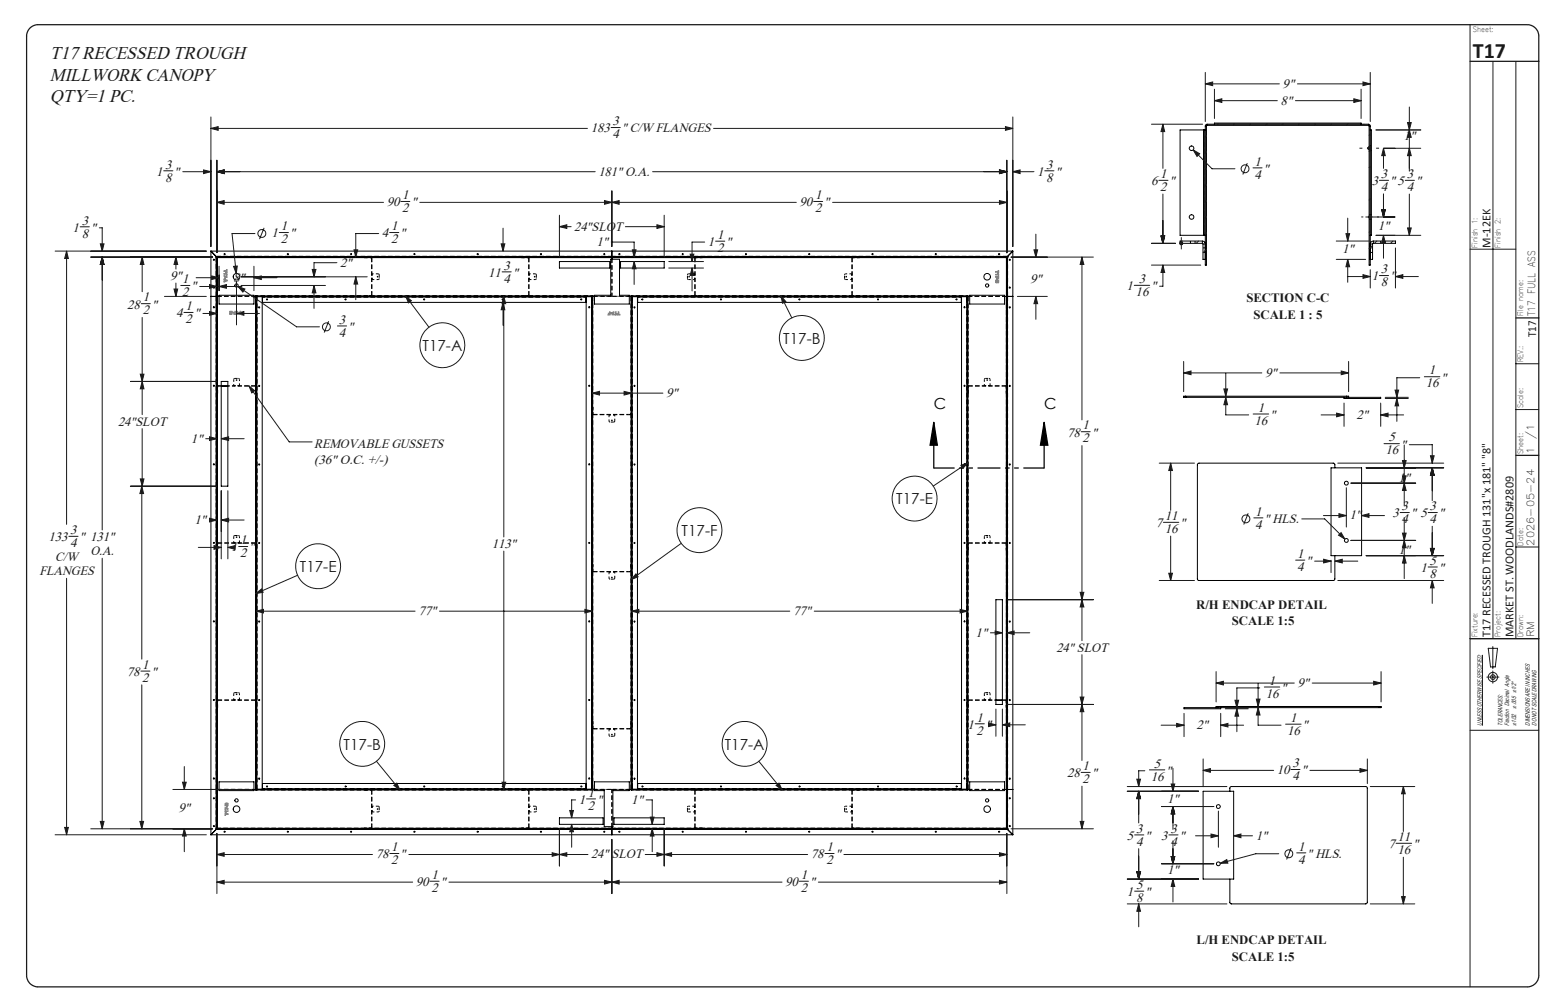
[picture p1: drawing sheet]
<svg xmlns="http://www.w3.org/2000/svg" width="432mm" height="279mm" viewBox="0 0 432 279" stroke-linecap="round" stroke-linejoin="round" font-family="sans-serif">
<defs><g id="words">
<text font-size="6.1" fill="#191924" x="408.2" y="16.1">T17</text>
<g font-size="5.1" fill="#191924">
<text x="13.8" y="16.4">T17 RECESSED TROUGH</text>
<text x="13.8" y="22.3">MILLWORK CANOPY</text>
<text x="13.8" y="28.3">QTY=1 PC.</text>
</g>
<g font-size="4.2" fill="#191924">
<text x="217.1" y="95.3">T17-B</text>
<text x="117.1" y="97.3">T17-A</text>
<text x="248.4" y="139.8">T17-E</text>
<text x="188.9" y="148.5">T17-F</text>
<text x="83.1" y="158.5">T17-E</text>
<text x="95.2" y="207.8">T17-B</text>
<text x="200.9" y="207.8">T17-A</text>
</g>
<g font-size="4.2">
<text x="258.8" y="113.3">C</text>
<text x="289.4" y="113.3">C</text>
</g>
<g font-size="3.7" fill="#191924">
<text x="354.9" y="29">8&quot;</text>
<text x="355.5" y="24.3">9&quot;</text>
<text x="169.8" y="34.7">3</text>
<text x="163.7" y="36.7">183</text>
<text x="169.8" y="38.3">4</text>
<text x="172.3" y="36.7">&quot; C/W FLANGES</text>
<text x="389" y="38.9">1&quot;</text>
<text x="45.8" y="46.7">3</text>
<text x="290" y="46.7">3</text>
<text x="347.7" y="45.9">1</text>
<text x="350.2" y="47.9">&quot;</text>
<text x="43.2" y="48.7">1</text>
<text x="45.8" y="50.3">8</text>
<text x="48.3" y="48.7">&quot;</text>
<text x="165.8" y="48.7">181&quot; O.A.</text>
<text x="287.4" y="48.7">1</text>
<text x="290" y="50.3">8</text>
<text x="292.5" y="48.7">&quot;</text>
<text x="319" y="51.3">6</text>
<text x="321.6" y="49.4">1</text>
<text x="321.6" y="53">2</text>
<text x="324.1" y="51.3">&quot;</text>
<text x="347.7" y="49.5">4</text>
<text x="380.2" y="51.3">3</text>
<text x="382.7" y="49.4">3</text>
<text x="382.7" y="53">4</text>
<text x="385.2" y="51.3">&quot; 5</text>
<text x="389.9" y="49.4">3</text>
<text x="389.9" y="53">4</text>
<text x="392.4" y="51.3">&quot;</text>
<text x="107.2" y="57.2">90</text>
<text x="111.5" y="58.8">2</text>
<text x="111.5" y="55.2">1</text>
<text x="114" y="57.2">&quot;</text>
<text x="221.6" y="57.2">90</text>
<text x="225.9" y="58.8">2</text>
<text x="225.9" y="55.2">1</text>
<text x="228.4" y="57.2">&quot;</text>
<text x="20.1" y="64.2">1</text>
<text x="22.6" y="65.8">8</text>
<text x="22.6" y="62.2">3</text>
<text x="25.2" y="64.2">&quot;</text>
<text x="75.3" y="65.8">1</text>
<text x="77.8" y="63.8">1</text>
<text x="80.3" y="65.8">&quot;</text>
<text x="105.9" y="65.8">4</text>
<text x="108.4" y="63.8">1</text>
<text x="110.9" y="65.8">&quot;</text>
<text x="159.2" y="63.9">24&quot;SLOT</text>
<text x="381.8" y="63.9">1&quot;</text>
<text x="77.8" y="67.4">2</text>
<text x="108.4" y="67.4">2</text>
<text x="165.3" y="68.2">1&quot;</text>
<text x="196.2" y="68.2">1</text>
<text x="198.7" y="66.2">1</text>
<text x="198.7" y="69.8">2</text>
<text x="201.3" y="68.2">&quot;</text>
<text x="371.9" y="70">1&quot;</text>
<text x="47.1" y="77.6">9&quot;1</text>
<text x="94.3" y="73.9">2&quot;</text>
<text x="135.3" y="76.7">11</text>
<text x="139.6" y="74.7">3</text>
<text x="142.1" y="76.7">&quot;</text>
<text x="380.2" y="77.7">1</text>
<text x="382.7" y="75.8">3</text>
<text x="385.2" y="77.7">&quot;</text>
<text x="39.5" y="83.5">1</text>
<text x="50.5" y="82.1">2</text>
<text x="53" y="80.5">&quot;</text>
<text x="64.6" y="78.1">8&quot;</text>
<text x="139.6" y="78.3">4</text>
<text x="285.5" y="78.4">9&quot;</text>
<text x="312.2" y="80.4">1</text>
<text x="314.7" y="82.1">16</text>
<text x="315.6" y="78.5">3</text>
<text x="319" y="80.4">&quot;</text>
<text x="382.7" y="79.4">8</text>
<text x="35.3" y="85.5">28</text>
<text x="39.5" y="87.1">2</text>
<text x="42.1" y="85.5">&quot;</text>
<text x="48.8" y="88">4</text>
<text x="51.4" y="89.6">2</text>
<text x="51.4" y="86">1</text>
<text x="53.9" y="88">&quot;</text>
<text x="93.9" y="89.7">3</text>
<text x="93.9" y="93.3">4</text>
<text x="96.5" y="91.7">&quot;</text>
<text x="350.6" y="104.4">9&quot;</text>
<text x="395.2" y="107.4">16</text>
<text x="396" y="103.8">1</text>
<text x="399.4" y="105.8">&quot;</text>
<text x="184.6" y="110.1">9&quot;</text>
<text x="32.8" y="118">24&quot;SLOT</text>
<text x="300" y="119">1</text>
<text x="347.7" y="117.7">16</text>
<text x="348.6" y="114.1">1</text>
<text x="352" y="116.1">&quot;</text>
<text x="376" y="116.1">2&quot;</text>
<text x="52.9" y="122.7">1&quot;</text>
<text x="87" y="124.2">REMOVABLE GUSSETS</text>
<text x="295.7" y="121">78</text>
<text x="300" y="122.7">2</text>
<text x="302.6" y="121">&quot;</text>
<text x="384" y="126">16</text>
<text x="384.8" y="122.4">5</text>
<text x="388.3" y="124.4">&quot;</text>
<text x="87" y="128.7">(36&quot; O.C. +/-)</text>
<text x="387.6" y="133.5">1&quot;</text>
<text x="347.9" y="142.9">1</text>
<text x="374" y="144">1&quot;</text>
<text x="385.9" y="143.4">3</text>
<text x="388.5" y="141.4">3</text>
<text x="391" y="143.4">&quot; 5</text>
<text x="396.2" y="141.4">3</text>
<text x="398.8" y="143.4">&quot;</text>
<text x="19.5" y="148">3</text>
<text x="53.9" y="145.3">1&quot;</text>
<text x="320.3" y="146.1">7</text>
<text x="322.8" y="147.7">16</text>
<text x="322.8" y="144.1">11</text>
<text x="327.1" y="146.1">&quot;</text>
<text x="347.9" y="146.5">4</text>
<text x="350.4" y="144.9">&quot; HLS.</text>
<text x="388.5" y="145">4</text>
<text x="396.2" y="145">4</text>
<text x="13.4" y="150">133</text>
<text x="15.3" y="155.5">C/W</text>
<text x="19.5" y="151.6">4</text>
<text x="22" y="150">&quot; 131&quot;</text>
<text x="25.1" y="153.9">O.A.</text>
<text x="64" y="152.8">1</text>
<text x="66.5" y="150.8">1</text>
<text x="66.5" y="154.4">2</text>
<text x="69.1" y="152.8">&quot;</text>
<text x="136.3" y="151.9">113&quot;</text>
<text x="359.5" y="154.6">1</text>
<text x="387.6" y="153.5">1&quot;</text>
<text x="10.9" y="159.5">FLANGES</text>
<text x="359.5" y="158.2">4</text>
<text x="362" y="156.6">&quot;</text>
<text x="393.7" y="158.5">1</text>
<text x="396.2" y="156.5">5</text>
<text x="396.2" y="160.1">8</text>
<text x="398.8" y="158.5">&quot;</text>
<text x="115.9" y="170.5">77&quot;</text>
<text x="219.8" y="170.5">77&quot;</text>
<text x="270.4" y="176.5">1&quot;</text>
<text x="39.4" y="185.4">1</text>
<text x="292.8" y="180.6">24&quot; SLOT</text>
<text x="35.2" y="187.4">78</text>
<text x="39.4" y="189">2</text>
<text x="42" y="187.4">&quot;</text>
<text x="351.7" y="189.8">1</text>
<text x="355.1" y="191.8">&quot;</text>
<text x="359.6" y="190.4">9&quot;</text>
<text x="350.8" y="193.4">16</text>
<text x="268.1" y="202">1</text>
<text x="270.7" y="200">1</text>
<text x="270.7" y="203.6">2</text>
<text x="273.2" y="202">&quot;</text>
<text x="331.6" y="202.1">2&quot;</text>
<text x="356.7" y="203.7">16</text>
<text x="357.6" y="200.1">1</text>
<text x="361" y="202.1">&quot;</text>
<text x="295.7" y="215.5">28</text>
<text x="300" y="213.5">1</text>
<text x="302.6" y="215.5">&quot;</text>
<text x="319.8" y="212.8">5</text>
<text x="323.2" y="214.8">&quot;</text>
<text x="353.9" y="214.7">10</text>
<text x="358.2" y="212.7">3</text>
<text x="360.7" y="214.7">&quot;</text>
<text x="162.9" y="220.8">1</text>
<text x="300" y="217.1">2</text>
<text x="318.9" y="216.4">16</text>
<text x="358.2" y="216.3">4</text>
<text x="49.5" y="225.2">9&quot;</text>
<text x="160.4" y="222.8">1</text>
<text x="162.9" y="224.4">2</text>
<text x="165.5" y="222.8">&quot;</text>
<text x="175" y="222.8">1&quot;</text>
<text x="323.5" y="222.5">1&quot;</text>
<text x="312.3" y="232.8">5</text>
<text x="314.9" y="230.8">3</text>
<text x="317.4" y="232.8">&quot;</text>
<text x="321.8" y="232.8">3</text>
<text x="324.4" y="230.8">3</text>
<text x="326.9" y="232.8">&quot;</text>
<text x="348" y="232.8">1&quot;</text>
<text x="387.3" y="233.1">11</text>
<text x="104.1" y="238">78</text>
<text x="108.4" y="236">1</text>
<text x="108.4" y="239.6">2</text>
<text x="111" y="238">&quot;</text>
<text x="163.8" y="238">24&quot; SLOT</text>
<text x="224.7" y="238">78</text>
<text x="229" y="236">1</text>
<text x="229" y="239.6">2</text>
<text x="231.6" y="238">&quot;</text>
<text x="314.9" y="234.4">4</text>
<text x="324.4" y="234.4">4</text>
<text x="359.8" y="239.4">4</text>
<text x="359.8" y="235.8">1</text>
<text x="362.3" y="237.8">&quot; HLS.</text>
<text x="384.8" y="235.1">7</text>
<text x="387.3" y="236.7">16</text>
<text x="391.6" y="235.1">&quot;</text>
<text x="115.3" y="245.6">90</text>
<text x="119.6" y="243.6">1</text>
<text x="122.1" y="245.6">&quot;</text>
<text x="217.6" y="245.6">90</text>
<text x="221.9" y="243.6">1</text>
<text x="224.5" y="245.6">&quot;</text>
<text x="323.5" y="242.2">1&quot;</text>
<text x="119.6" y="247.2">2</text>
<text x="221.9" y="247.2">2</text>
<text x="312.3" y="248.4">1</text>
<text x="314.9" y="250">8</text>
<text x="314.9" y="246.4">5</text>
<text x="317.4" y="248.4">&quot;</text>
</g>
<g font-size="3.5" fill="#191924">
<text x="345.4" y="83.8">SECTION C-C</text>
<text x="347.4" y="88.3">SCALE 1 : 5</text>
<text x="331.5" y="168.7">R/H ENDCAP DETAIL</text>
<text x="341.4" y="173.3">SCALE 1:5</text>
<text x="331.6" y="261.8">L/H ENDCAP DETAIL</text>
<text x="341.4" y="266.3">SCALE 1:5</text>
</g>
<g font-size="3.4" fill="#191924">
<text x="413.1" y="68.7" transform="rotate(-90 413.1 68.7)">M-12EK</text>
<text x="425.7" y="93.4" transform="rotate(-90 425.7 93.4)">T17</text>
<text x="413.1" y="176.6" transform="rotate(-90 413.1 176.6)">T17 RECESSED TROUGH 131&quot;x 181&quot; &quot;8&quot;</text>
<text x="419.4" y="176.6" transform="rotate(-90 419.4 176.6)">MARKET ST. WOODLANDS#2809</text>
</g>
<g font-size="2.8" fill="#191924">
<text x="425.5" y="87.7" transform="rotate(-90 425.5 87.7)">T17 FULL ASS</text>
<text x="425.2" y="125.8" transform="rotate(-90 425.2 125.8)">1</text>
<text x="425.2" y="121.7" transform="rotate(-90 425.2 121.7)">/1</text>
<text x="425.2" y="151.2" transform="rotate(-90 425.2 151.2)">2026-05-24</text>
<text x="425.2" y="176.6" transform="rotate(-90 425.2 176.6)">RM</text>
</g>
<g font-size="2.1" fill="#191924">
<text x="408.2" y="8.9">Sheet:</text>
<text x="409.5" y="68.7" transform="rotate(-90 409.5 68.7)">Finish 1:</text>
<text x="415.8" y="68.7" transform="rotate(-90 415.8 68.7)">Finish 2:</text>
<text x="422.2" y="87.7" transform="rotate(-90 422.2 87.7)">File name:</text>
<text x="422.2" y="100.4" transform="rotate(-90 422.2 100.4)">REV.:</text>
<text x="422.2" y="113.1" transform="rotate(-90 422.2 113.1)">Scale:</text>
<text x="422.2" y="125.8" transform="rotate(-90 422.2 125.8)">Sheet:</text>
<text x="422.2" y="151.2" transform="rotate(-90 422.2 151.2)">Date:</text>
<text x="409.5" y="176.6" transform="rotate(-90 409.5 176.6)">Fixture:</text>
<text x="415.8" y="176.6" transform="rotate(-90 415.8 176.6)">Project:</text>
<text x="422.2" y="176.6" transform="rotate(-90 422.2 176.6)">Drawn:</text>
</g>
<g font-size="1.7" fill="#191924">
<text x="420.2" y="196.6" transform="rotate(-90 420.2 196.6)">± .005 ±1/2°</text>
<text x="410.7" y="201.1" transform="rotate(-90 410.7 201.1)">UNLESS OTHERWISE SPECIFIED:</text>
<text x="416.4" y="201.1" transform="rotate(-90 416.4 201.1)">TOLERANCES:</text>
<text x="418.3" y="201.1" transform="rotate(-90 418.3 201.1)">Fraction Decimal Angle</text>
<text x="420.2" y="201.1" transform="rotate(-90 420.2 201.1)">±1/32</text>
<text x="424" y="201.1" transform="rotate(-90 424 201.1)">DIMENSIONS ARE IN INCHES</text>
<text x="425.9" y="201.1" transform="rotate(-90 425.9 201.1)">DO NOT SCALE DRAWING</text>
</g>
</g></defs>
<g fill="none" stroke="#191924" stroke-width=".28">
<path d="M407.4 6.8v266.7M413.8 17v160M420.1 17v160M58.5 35.6l2-.5v1zM58.5 32.4v35.9M58.5 35.6h104.3M169.4 35.3h2.5M197.8 35.6h82.9M278.7 35.1l2 .5-2 .5zM280.7 32.4v35.9M319.1 34.4h14.2M322.3 34.4l.5 2.1h-1z"/>
<path d="M322.3 34.4v12.3M334 23.2l2.1-.5v1zM334 20.1v13.6M334 23.2h20.6M334.4 37.7l-.4 .3M336.6 27.9l2-.5v1zM336.6 24.7v8.1M336.6 27.9h17.4M337.6 34.4l-.3 .3M342.1 34.4l-.3 .3M346.6 34.4l-.3 .3M351.1 34.4l-.3 .3"/>
<path d="M355.6 34.4l-.4 .3M359 27.9h18.2M359.6 23.2h20.2M360.1 34.4l-.3 .3M364.6 34.4l-.4 .3M369 34.4l-.3 .3M373.5 34.4l-.3 .3M375.2 27.4l2 .5-2 .5zM377.2 24.7v8.1M377.8 22.7l2 .5-2 .5zM378 34.4l-.3 .3M379.8 37.2l-.4 .3"/>
<path d="M379.8 20.1v13.6M381.4 36h12.4M390.1 34h1l-.5 2zM390.6 36l.5 2.1h-1zM390.6 29.7v17.7M45.4 47.3h2.5M50.7 47.6h7.8M56.4 47.1l2.1 .5-2.1 .5zM60.1 47.6l2-.5v1zM60.1 56.1l2-.5v1zM60.1 47.6h104.9M60.1 56.1h46.2"/>
<path d="M60.1 44.4v25.6M111.1 55.8h2.5M116.3 56.1h104.4M155 59.7v11.5M167.5 55.6l2.1 .5-2.1 .5zM169.6 56.1l2-.5v1zM169.6 52.9v15.4M180.9 47.6h98.1M184.1 59.7v11.5M225.5 55.8h2.5M230.8 56.1h48.2M277 47.1l2 .5-2 .5z"/>
<path d="M277 55.6l2 .5-2 .5zM279 44.4v25.7M280.7 47.6l2-.5v1zM280.7 47.6h5.9M289.6 47.3h2.5M321.2 50h2.5M322.3 53.8v13.7M330.7 41.6l1.8 1-.7 .8zM330.7 41.6l5.2 5.2h6.4M334.4 42.2l-.4 .3M334.4 46.7l-.4 .3M334.4 51.2l-.4 .3"/>
<path d="M334.4 55.6l-.4 .4M345.7 45.2l-1.2 3.2M347.3 46.5h2.5M379.8 41.7l-.4 .3M379.8 46.1l-.4 .4M379.8 55.1l-.4 .4M379.8 59.6l-.4 .3M382.3 50h2.5M382.9 58.1h1l-.5 2zM383.4 41.1l.5 2h-1zM383.4 41.1v5.6M383.4 53.8v6.3"/>
<path d="M383.5 41.1h10.3M389.5 50h2.5M390.6 41.1l.5 2h-1zM390.6 53.8v11.4M15.3 69.6h41.9M18.5 69.6l.4 2h-1zM18.5 69.6v75.7M22.2 62.9h2.6M25.2 71.3h33.7M27.5 63.1h.8v6.5M27.8 67.6h1l-.5 2zM28.3 71.3l.5 2h-1z"/>
<path d="M28.3 71.3v75.6M39.4 71.3l.5 2h-1zM39.4 71.3v9.6M48.8 71.3l.4 2h-1zM48.8 71.3v3.3M48.8 78.5v3.7M50.1 79.1h2.5M54.4 77h6.3M55.4 79.4h4.7M58.1 78.9l2 .5-2 .5zM58.7 76.5l2 .5-2 .5zM60.7 79.4l2.1-.5v1z"/>
<path d="M60.7 73.8v6.8M60.7 79.4h6.4M64.7 73.8l1.1-.1-.3 2.1zM65.5 78v12.1M65.9 79.4l2 .7-.6 .9zM65.9 79.4l16.3 11.2h6.3M66.8 76.7h35M66.8 79.1h23.4M70.4 77l2-.5v1zM70.4 73.8v6.8M70.4 77h6.3M70.7 64.7h-6.4l1.2 11.1"/>
<path d="M73.2 63.1l-1.3 3.2M77.4 64.5h2.5M86.5 74.7h1.1l-.6 2zM87 79.1l.6 2.1h-1.1zM87 79.1v6.4M93.4 72.8h-6.4v3.9M98.1 69.3h1l-.5 2zM98.6 76.7l.5 2h-1zM98.6 76.7v6.4M105 64.7h-6.4v6.6M108 64.5h2.5M138.9 67.6h1l-.5 2z"/>
<path d="M139.2 75.4h2.5M139.4 63.3v6.3M155 62.8l2.1-.5v1zM155 62.8h3.3M169.4 67.1h6.4v4.2M173.3 62.8h10.8M175.3 69.3h1l-.5 2zM175.8 72.5l.5 2h-1zM175.8 72.5v6.3M182.1 62.3l2 .5-2 .5zM185.3 72.5h9.7M185.3 74.3h9.7"/>
<path d="M191.3 70.4h1l-.5 2.1zM191.8 74.3l.5 2h-1zM191.8 74.3v6.3M195.3 67.1h-3.5v5.4M198.3 66.9h2.6M280.2 71.3h22.8M286.6 69.3h1l-.5 2zM287.1 64.9v6.4M299.9 71.3l.5 2h-1zM299.9 71.3v45.1M314.4 79.1h4.2M319.1 67.5h6.7"/>
<path d="M319.1 73.5h13.7M321.8 65.4h1l-.5 2.1zM322.3 73.5l.5 2h-1zM322.3 73.5v5.8h-.9M327.7 66.8l-.6 .6M332.2 66.8l-.7 .7M334.4 60.1l-.4 .3M334.4 64.6l-.4 .3M334.4 69.1l-1 1M370.3 66.8h9M370.3 71.9h8.2M373 64.8h1.1l-.6 2z"/>
<path d="M373.4 76.7h6.4M373.5 71.9l.6 2h-1.1zM373.5 60.5v6.3M373.5 71.9v6.3M377.8 76.1l2 .6-2 .5zM378.5 60.1h8.1M379.8 64.1l-.4 .3M379.8 74.8v5M380.4 68l-1 .9M381.4 65.2h12.4M381.6 66.8l-.7 .7M382.3 76.4h2.5"/>
<path d="M383.4 65.2l.5 2.1h-1zM383.4 65.2v6.4M386 66.8l-.6 .7M386.8 76.7l2-.6v1.1zM386.8 68.7v11.1M386.8 76.7h6.3M390.1 63.2h1l-.5 2zM407.4 69.1h12.7M39.2 84.2h2.5M39.4 88v26.9M45.6 82.2h11.6M48.2 80.1h1l-.4 2.1z"/>
<path d="M51 86.6h2.5M56.2 86.9h3.9M58.1 86.4l2 .5-2 .5zM65.5 86.9l2.1-.5v1zM65.5 86.9h6.4M91.1 89l-1.2 3.2M93.5 90.3h2.6M112.4 82l1.6 1.4-.8 .6zM112.4 82l6.5 8.7M139.4 83.8l.5 2.1h-1zM139.4 83.8v6.4M139.6 82.2l.6 2h-1.1z"/>
<path d="M139.6 82.2v66.6M216.4 82l1.4 1.6-.9 .5zM216.4 82l3.1 6.1M282 82.2h8.3M287.1 82.2l.5 2h-1zM287.1 82.2v6.3M36.2 105.7h23.8M38.9 103.7h1l-.5 2zM39.4 105.7l.5 2.1h-1zM39.4 118.8v16M69 107l1.6 1.3-.8 .6zM69 107l11.2 15.5h6.3"/>
<path d="M164.1 109l2.1-.5v1zM164.1 109h19.6M173 108.5l2 .5-2 .5zM299.6 119.7h2.6M328 103.4l2.1-.6v1.1zM328 100.2v8.3M328 103.4h21.7M339.2 107.8h1l-.5 2zM339.7 110.1l.5 2.1h-1zM339.7 110.1v4.9h6.4M339.7 103.5v6.3M347.3 114.8h4.3"/>
<path d="M354.7 103.4h19.1M366.1 115h6.4M370.5 114.5l2 .5-2 .5zM371.7 102.8l2.1 .6-2.1 .5zM372.5 111.7v6.5M373.8 100.2v8.3M382.7 115l2-.5v1zM382.7 111.7v6.5M382.7 115h6.3M383.9 110.1h6.4M383.9 110.5h6.4M386.6 108.1h1l-.5 2z"/>
<path d="M387.1 110.5l.5 2h-1zM387.1 110.5v6.3M393.5 104.7h-6.4v5.4M394.8 104.4h4.3M420.1 113.5h6.4M420.1 100.8h6.4M36.1 134.8h23.9M38.9 132.8h1l-.5 2zM39.3 134.8l.5 2h-1zM39.3 134.8v47.9M57 121.6h3.1M58.1 121.1l2 .5-2 .5z"/>
<path d="M61.3 121.6l2.1-.5v1zM61.3 136v18.9M61.3 121.6h6.4M63.1 136v18.9M266.3 129l2-.7-1.4 1.5zM268.3 128.3l-9.6 6.4M299.9 123.5v54.1M321.3 128.4h9.7M324.4 128.4l.5 2h-1zM324.4 128.4v13.1M370.8 128.4h29.3M373.1 135.2v10.9"/>
<path d="M374.4 133.9h18M378.6 129.7h21.5M383.6 123h4.2M388.7 127.7h1l-.5 2zM388.7 131.9h1l-.5 2zM389.2 133.9l.5 2.1h-1zM389.2 123.3v17M390.6 123.3h6.3v5.1M396.5 126.3h1l-.6 2.1zM396.9 129.7l.6 2h-1zM396.9 129.7v9M19.1 148.7h2.5"/>
<path d="M28.3 154.7v75M55 151.7h6.3M58 144.1h2.1M58.1 143.7l2 .4-2 .6zM59.3 151.2l2 .5-2 .6zM61.3 144.1l2.1-.4v1zM61.3 144.1h6.4M63.1 151.7l2.1-.5v1.1zM63.1 151.7h.1M66.1 151.5h2.6M82.5 159.5l-11.6 5M139.6 152.8v66"/>
<path d="M176.2 159.1l.6 .8-1.9 .8zM188.8 150.6l-13.9 10.1M322.4 144.8h4.3M323.9 158.9h1l-.5 2zM324.4 148.6v12.3M345.9 142.3l-1.2 3.1M347.5 143.5h2.5M359.1 155.3h2.5M360.8 143.8h6.3l5.6 5.6M364.3 155.5h4.6M366.8 142.9h6.3M366.9 155l2 .5-2 .5z"/>
<path d="M368.9 155.3v3.4M370 155.5l2-.5v1zM370 155.5h6.3M371 148.3l.7-.7 1 1.8zM371.1 142.4l2 .5-2 .5zM374.4 149.8h18M377.4 142.9l2-.5v1zM377.4 142.9h6.3M378.6 154h21.5M388.1 142.1h2.5M388.7 147.8h1l-.5 2zM389.2 149.8l.5 2h-1z"/>
<path d="M389.2 154l.5 2.1h-1zM389.2 143.4v17M395.8 142.1h2.6M395.8 157.2h2.6M396.5 152h1l-.6 2zM396.9 145.9v8.1M420.1 151.6h6.4M18.5 160.3v71.1M70.9 164.5l1.6-1.3 .4 1zM71 169.4l2-.5v1zM71 169.4h44M121.8 169.4h42.3"/>
<path d="M162.1 168.9l2 .5-2 .5zM175 169.4l2.1-.5v1zM175 169.4h43.9M225.7 169.4h42.4M266.1 168.9l2 .5-2 .5zM274.5 175.4h3.3M275.8 174.9l2 .5-2 .5zM279 175.4l2.1-.5v1zM279 175.4h6.4M279.1 166.2h23.9M299.4 164.2h1l-.5 2zM299.9 166.2l.5 2h-1z"/>
<path d="M321.3 160.9h9.7M370.8 160.9h29.3M396.9 160.9l.6 2h-1zM396.9 160.9v6.4M407.4 177h19.1M412.5 179.7h2.5l-.6 5.2h-1.3zM413.7 179.2v6.1M39.1 186h2.5M39.3 189.8v39.9M276 196.5v7.6M277.8 196.5v7.6M279.1 195.3h23.9"/>
<path d="M299.4 193.2h1l-.5 2.1zM299.9 195.3l.5 2h-1zM299.9 181.5v29.3M328.2 197.7v6.5M337 189.3l2.1-.5v1.1zM337 186.2v8.4M337 189.3h21.7M338.3 197.7v6.5M339.6 196.1h6.4M339.6 196.5h6.4M342.3 194.1h1l-.5 2zM342.8 196.5l.5 2h-1z"/>
<path d="M342.8 196.5v6.3M348.2 193.8h1l-.5 2zM348.7 196.1l.5 2.1h-1zM348.7 196.1v4.9h6.3M348.7 189.5v6.3M349.1 190.7h-6.3v5.4M350.4 190.4h4.3M363.7 189.3h19.1M380.7 188.8l2.1 .5-2.1 .6zM382.8 186.2v8.4M410.9 181.5v19.6M412.1 187.7h3.3"/>
<path d="M413.7 186v3.4M47.9 218.8h21.7M50.6 216.8h1l-.5 2zM51.1 212.5v6.3M104.3 211l6.5 8M109.1 217.7l.9-.6 .8 1.9zM139.1 216.8h1.1l-.6 2zM210.3 211l6.5 8M215.1 217.7l.8-.6 .9 1.9zM270.3 200.6h2.5M274 200.4l2 .5-2 .5zM275.6 200.9h.4"/>
<path d="M277.8 200.9l2.1-.5v1zM277.8 200.9h6.4M299.6 214.1h2.6M299.9 217.9v11.8M312.4 218h27.6M312.4 219.3h19.8M315.1 216h1l-.5 2zM315.6 219.3l.5 2.1h-1zM315.6 219.3v8.8M317.3 213.6h-1.7v4.4M318.6 213.4h4.2M321.8 201h6.4"/>
<path d="M324.6 217.3h1l-.5 2zM325.1 213v6.3M326.1 200.5l2.1 .5-2.1 .5zM333.4 213.5l2.1-.5v1.1zM333.4 210.4v7.7M333.4 213.5h19.6M338.3 201l2-.5v1zM338.3 201h6.4M356.3 200.7h4.3M357.8 213.3h2.5M363 213.5h16M376.9 213l2.1 .5-2.1 .6z"/>
<path d="M379 210.4v6.8M379.8 218h12.3M388.9 218l.6 2h-1.1zM388.9 218v12.5M407.4 202.4h19.1M15.3 231.4h41.9M17.9 229.3h1l-.4 2.1zM25.2 229.7h33.7M27.8 227.7h1l-.5 2zM38.8 227.7h1l-.5 2zM51.1 229.7l.5 2h-1zM51.1 229.7v6.4"/>
<path d="M60.1 236.9l2-.5v.9zM60.1 231v16.7M60.1 236.9h43.1M108 236.6h2.6M113.3 236.9h49.6M153 236.4l2 .5-2 .4zM155 236.9l2.1-.5v.9zM155 229.8v10.2M157.9 224.6h1l-.5 2.1zM158.4 228.5l.5 2h-1zM158.4 228.5v6.3M159.5 221.7h-1.1v5"/>
<path d="M162.6 221.4h2.5M169.6 232.7v15M178.8 236.9h45M179.1 221.7h1.7v6.8M180.2 226.5h1.1l-.5 2zM180.8 229.7l.5 2h-1.1zM180.8 229.7v6.4M182.1 236.4l2 .5-2 .4zM184.1 236.9l2-.5v.9zM184.1 229.8v10.2M228.6 236.6h2.6M233.9 236.9h45.1"/>
<path d="M277 236.4l2 .5-2 .4zM279 231v16.7M280.2 229.7h22.8M299.4 227.7h1l-.5 2zM314.5 231.4h2.5M315.6 235.2v8.5M321.9 223.6h14.5M321.9 239.4h14.5M324 231.4h2.5M324.6 237.4h1l-.5 2zM325.1 223.6l.5 2h-1zM325.1 223.6v6.3"/>
<path d="M325.1 233.1v6.3M331.3 231.7h6.4M335.6 231.2l2.1 .5-2.1 .5zM337.7 224.8v10M338.2 239.3l1.8-1 .3 1zM341.9 231.7l2-.5v1zM341.9 231.7h5.2M354.4 236.6h-6.3l-9.9 2.7M357.8 235.1l-1.2 3.1M359.4 236.4h2.5M386.9 233.8h4.3M388.9 237.6v12.9"/>
<path d="M60.1 244.5l2-.5v1zM60.1 244.5h54.3M119.2 244.3h2.5M124.4 244.5h92.3M167.5 244l2.1 .5-2.1 .5zM169.6 244.5l2-.5v1zM221.5 244.3h2.5M226.8 244.5h52.2M277 244l2 .5-2 .5zM312.4 243.7h19.8M312.4 250.5h27.6M314.5 247h2.5"/>
<path d="M315.1 241.7h1l-.5 2zM315.6 250.5l.5 2.1h-1zM315.6 250.5v6.4M325.1 243.7l.5 2h-1zM325.1 243.7v6.3M379.8 250.5h12.3M388.4 248.5h1.1l-.6 2z"/>
<circle cx="345.1" cy="46.8" r="1.1"/>
<circle cx="72.6" cy="64.7" r="1.09"/>
<circle cx="90.5" cy="90.6" r="1.09"/>
<circle cx="122.6" cy="95.7" r="6.2"/>
<circle cx="222.2" cy="93.7" r="6.2"/>
<circle cx="253.5" cy="138.2" r="6.2"/>
<circle cx="88.2" cy="157" r="6.2"/>
<circle cx="193.9" cy="147" r="6.2"/>
<circle cx="345.3" cy="143.8" r="1.09"/>
<circle cx="413.7" cy="187.7" r=".66"/>
<circle cx="413.8" cy="187.7" r="1.29"/>
<circle cx="100.4" cy="206.2" r="6.2"/>
<circle cx="206.4" cy="206.2" r="6.2"/>
<circle cx="357.2" cy="236.7" r="1.09"/>
</g>
<path d="M8.2 7.9l.8-.7 1.3-.4h413a3.2 3.2 0 0 1 3.2 3.2v260.4a3.2 3.2 0 0 1-3.2 3.1h-412.8a3.2 3.2 0 0 1-3.1-3.1v-260.6l.4-1.3zM407.4 17h19.1M420.1 88.1h6.4M420.1 126.2h6.4M407.4 177h19.1" fill="none" stroke="#191924" stroke-width=".35"/>
<g fill="none" stroke="#000" stroke-width=".28" stroke-dasharray="1.3 .6" stroke-linecap="butt">
<path d="M334.4 34.9h-.3M334.6 34.4v.3M379.3 34.7v-.3M379.8 34.9h-.3M379.5 41.7h.3M379.8 59.5h-.3M379.8 40.4h-.3M379.8 41.7h.3M380.1 59.5h-.3M380.1 40.4h-.3M59.9 71.3v10.8M60 71.3v10.8"/>
<path d="M60 79.9h.1M60 72.2h.1M60.1 71.4h.1M60.1 79.6h-.1M60.1 71.9h-.1M62.1 71.1v.2M62.4 71.3v-.2M70.9 71.1v.2M71.2 71.3v-.2M79.6 71.1v.2M79.9 71.3v-.2M88.4 71.1v.2"/>
<path d="M88.7 71.3v-.2M97.2 71.1v.2M97.5 71.3v-.2M101.2 71.4h-.3M103 71.5h.1M103 72.1v-.6M103 75.9h.1M103 77.6v-.1M103 77.5h.1M103 75.9v-.1M103 75.8h.1M103 71.5l-.1-.1"/>
<path d="M103.1 71.5v.6M103.1 72.1h-.1M103.1 77.6h-.1M103.1 77.5v.1M103.1 75.9h-.1M103.1 75.8v.1M103.1 71.5l-.2-.1M103.1 77.5h-.1M104.7 76.7h-.1h.1M104.8 77.5l.3-.3M105.1 76.2l-.3-.3M105.9 71.1v.2"/>
<path d="M106.2 71.3v-.2M114.7 71.1v.2M115 71.3v-.2M123.5 71.1v.2M123.8 71.3v-.2M132.2 71.1v.2M132.5 71.3v-.2M141 71.1v.2M141.3 71.3v-.2M144.8 71.4h-.3M146.5 71.5h.1M146.5 72.1v-.6"/>
<path d="M146.5 75.9h.2M146.5 77.6v-.1M146.5 77.5h.1M146.5 75.9v-.1M146.5 75.8h.1M146.5 71.5v-.1M146.6 71.5v.6M146.6 72.1h-.1M146.6 77.6h-.1M146.6 77.5v.1M146.6 75.9h-.1M146.6 75.8v.1"/>
<path d="M146.6 71.5l-.1-.1M146.7 77.5h-.2M148.3 76.7h-.2h.2M148.3 77.5l.3-.3M148.6 76.2l-.3-.3M149.8 71.1v.2M150.1 71.3v-.2M158.6 71.1v.2M158.9 71.3v-.2M167.3 71.1v.2M167.6 71.3v-.2M169.6 71.2v.1"/>
<path d="M170.3 71.2v.1M170.6 71.3v-.1M171.6 71.1v.2M171.9 71.3v-.2M180.3 71.1v.2M180.6 71.3v-.2M189.1 71.1v.2M189.4 71.3v-.2M190.5 77.2l.3 .3M190.8 75.9l-.3 .3M190.9 76.7h.2h-.2M192.5 75.9h.1"/>
<path d="M192.6 77.6v-.1M192.6 75.9v-.1M192.6 72.1v-.6M192.6 77.5v.1M192.6 75.8v.1M192.6 71.5v.6M192.6 77.5h-.1M192.7 71.4l-.1 .1M194.7 71.4h-.3M197.9 71.1v.2M198.2 71.3v-.2M206.6 71.1v.2"/>
<path d="M206.9 71.3v-.2M215.4 71.1v.2M215.7 71.3v-.2M224.2 71.1v.2M224.5 71.3v-.2M232.9 71.1v.2M233.2 71.3v-.2M234.1 77.2l.3 .3M234.4 75.9l-.3 .3M234.4 76.7h.2h-.2M236.1 75.9h.1M236.1 77.5h.1"/>
<path d="M236.1 77.6v-.1M236.1 71.5h.1M236.1 72.1v-.6M236.1 75.8h.1M236.1 75.9v-.1M236.2 77.5v.1M236.2 77.6h-.1M236.2 77.5h-.1M236.2 72.1h-.1M236.2 71.5v.6M236.2 75.8v.1M236.2 75.9h-.1"/>
<path d="M236.2 71.5h-.1M236.2 71.4v.1M236.2 71.4l-.1 .1M238.2 71.4h-.3M241.7 71.1v.2M242 71.3v-.2M250.5 71.1v.2M250.8 71.3v-.2M259.2 71.1v.2M259.5 71.3v-.2M268 71.1v.2M268.3 71.3v-.2"/>
<path d="M276.8 71.1v.2M277.1 71.3v-.2M279 79.9h.2M279 72.2h.2M279.2 71.3v10.8M279.2 79.6h-.2M279.2 71.9h-.2M329.9 66.8v.6M331.2 67.4v-.6M333.2 66.8v.6M333.4 67.6h.7M333.4 70h.7"/>
<path d="M334.1 68.7h-.7M379.5 60.8h.3M379.8 60.8h.3M380.6 67.4v-.6M382.6 66.8v.6M383.9 67.4v-.6M60 96.2h.1M60 85.3h.1M60.1 95.9h-.1M60.1 85h-.1M60.1 83.2h.1M60.2 82h-.1"/>
<path d="M60.2 82.9h-.1M71 82.3h.1M71 96.2h.2M71 85.3h.2M71.1 82.2v-.1M71.2 95.9h-.2M71.2 85h-.2M71.2 82.2v-.1M71.8 82.1v.1M72.1 82.2v-.1M73.9 82.1v.2M74.2 82.3v-.2"/>
<path d="M84.8 82.1v.2M85.1 82.3v-.2M95.7 82.1v.2M96 82.3v-.2M100.9 82v-.1M100.9 81.9h.3M100.9 82h.3M101.2 82v-.1M101.5 81.9v.1M101.6 82v-.1M102.9 81.9h.1M102.9 82l.2-.1"/>
<path d="M102.9 81.9v.1M103 81.3h.1M103 81.9v-.6M103 81.9h.1M103.1 81.9h-.1M103.1 81.3v.6M106.5 82.1v.2M106.8 82.3v-.2M117.4 82.1v.2M117.7 82.3v-.2M128.3 82.1v.2M128.6 82.3v-.2"/>
<path d="M139.2 82.1v.2M139.5 82.3v-.2M144.5 82v-.1M144.5 81.9h.3M144.5 82h.3M144.8 82v-.1M145 81.9v.1M145.2 82v-.1M146.5 81.9v.1M146.5 82l.1-.1M146.5 81.3h.1M146.5 81.9v-.6"/>
<path d="M146.5 81.9h.1M146.6 81.9h-.1M146.6 81.3v.6M150.1 82.1v.2M150.4 82.3v-.2M161 82.1v.2M161.3 82.3v-.2M163.1 82.1v.1M163.4 82.2v-.1M163.9 82.1v.1M164 85.3h.1M164 96.2h.1"/>
<path d="M164 82.1v.1M164.1 85h-.1M164.1 95.9h-.1M175 82.3h.1M175 85.3h.2M175 96.2h.2M175.2 82.2v-.1M175.2 85h-.2M175.2 95.9h-.2M175.8 82.1v.1M176.1 82.2v-.1M177.9 82.1v.2"/>
<path d="M178.2 82.3v-.2M188.8 82.1v.2M189.1 82.3v-.2M192.6 81.9v-.6M192.6 81.9l.1 .1M192.6 81.3v.6M192.6 81.9h.1M192.7 81.9v.1M194 81.9v.1M194.2 82v-.1M194.4 82v-.1M194.4 81.9h.3"/>
<path d="M194.4 82h.3M194.7 82v-.1M199.7 82.1v.2M200 82.3v-.2M210.6 82.1v.2M210.9 82.3v-.2M221.4 82.1v.2M221.7 82.3v-.2M232.3 82.1v.2M232.6 82.3v-.2M236.1 81.9v-.6M236.1 81.3h.1"/>
<path d="M236.1 81.9l.1 .1M236.2 81.9h-.1M236.2 81.3v.6M236.2 81.9v.1M237.5 81.9v.1M237.7 82v-.1M237.9 81.9h.3M237.9 82h.3M237.9 82v-.1M238.2 82v-.1M243.2 82.1v.2M243.5 82.3v-.2"/>
<path d="M254.1 82.1v.2M254.4 82.3v-.2M265 82.1v.2M265.3 82.3v-.2M267.1 82.1v.1M267.4 82.2v-.1M268 82.1v.1M268 85.3h.2M268 96.2h.2M268.1 82.3h.1M268.2 85h-.2M268.2 95.9h-.2"/>
<path d="M279 85.3h.2M279 96.2h.2M279 83.2h.1M279.1 82.1h-.1M279.1 82.9h-.1M279.2 85h-.2M279.2 95.9h-.2M60 118h.1M60 107.1h.1M60.1 117.7h-.1M60.1 106.8h-.1M60.2 108.7h.1"/>
<path d="M60.2 109.1h.1M60.2 108.7v.4M60.2 108.5h.1M60.3 108.7v.4M60.3 107.1h-.1M60.3 108.4h-.1M60.4 107v-.1M60.4 106.9h.6M60.4 106.9l-.2 .2M60.4 107l-.1 .1M61 107h.3M61 106.9h.3"/>
<path d="M61 106.9v.1M61 107h-.6M64.7 107v-.1M64.7 106.9h.1M64.8 106.9v.1M64.8 107h-.1M64.8 107v-.1M65.1 104.9l-.3 .3M65.6 105.3v.1v-.1M66.3 107v-.1M66.4 105.2l-.3-.3M66.4 106.9v.1"/>
<path d="M66.4 107v-.1M66.4 106.9h.1M66.5 106.9v.1M66.5 107h-.1M70.2 107v-.1M70.2 106.9h.6M70.8 107v-.1M70.8 106.9v.1M70.8 107h-.6M70.8 109.1v-.4M70.8 107.1h.1M70.8 107.1v-.1"/>
<path d="M70.8 108.5h.1M70.9 108.7h-.1M70.9 109.1h-.1M70.9 109.1v-.4M70.9 107.1l-.1-.2M70.9 108.4h-.1M71 118h.2M71 107.1h.2M71.2 117.7h-.2M71.2 106.8h-.2M164 107.1h.1M164 118h.1"/>
<path d="M164.1 106.8h-.1M164.1 117.7h-.1M164.3 114.8l.1 .1M164.3 112.8v.3M164.4 114.9h.6M165 114.9h-.6M168.7 114.9h.1M168.8 114.9h-.1M168.8 116.7l.3 .3M168.8 115v-.1M169.6 116.6v-.2v.2M170.1 117l.3-.3"/>
<path d="M170.4 114.9v.1M170.4 114.9h.1M170.5 114.9h-.1M174.2 114.9h.6M174.8 114.9l.1-.1M174.8 114.9v-.1M174.8 114.9h-.6M174.8 113.1v-.3M174.8 114.8h.1M174.8 113.5h.1M174.9 112.8h-.1M174.9 113.1v-.3"/>
<path d="M174.9 113.1h-.1M174.9 113.3h-.1M175 107.1h.2M175 118h.2M175.2 106.8h-.2M175.2 117.7h-.2M268 107.1h.2M268 118h.2M268.2 106.8h-.2M268.2 117.7h-.2M268.3 108.7h.1M268.3 109.1h.1"/>
<path d="M268.3 108.7v.4M268.3 108.5h.1M268.4 108.7v.4M268.4 107.1h-.1M268.4 108.4h-.1M268.4 107v-.1M268.4 106.9h.6M268.4 106.9l-.1 .2M268.4 107v.1M269 106.9v.1M269 107h-.6M272.7 107v-.1"/>
<path d="M272.7 106.9h.1M272.8 106.9v.1M272.8 107h-.1M272.8 107v-.1M272.9 106.9v.1M273.1 104.9l-.3 .3M273.6 105.3v.1v-.1M274.4 107v-.1M274.4 105.2l-.3-.3M274.4 106.9v.1M274.4 106.9h.1M274.5 106.9v.1"/>
<path d="M274.5 107h-.1M278.2 107v-.1M278.2 106.9h.6M278.8 107v-.1M278.8 106.9v.1M278.8 107h-.6M278.9 109.1v-.4M278.9 107.1l-.1-.1M278.9 107.1l-.1-.2M279 107.1h.2M279 118h.2M279.2 106.8h-.2"/>
<path d="M279.2 117.7h-.2M60 139.7h.1M60 128.9h.1M60.1 139.4h-.1M60.1 128.6h-.1M71 139.7h.2M71 128.9h.2M71.2 139.4h-.2M71.2 128.6h-.2M164 128.9h.1M164 139.7h.1M164.1 128.6h-.1"/>
<path d="M164.1 139.4h-.1M175 139.7h.2M175 128.9h.2M175.2 139.4h-.2M175.2 128.6h-.2M268 128.9h.2M268 139.7h.2M268.2 128.6h-.2M268.2 139.4h-.2M279 128.9h.2M279 139.7h.2M279.2 128.6h-.2"/>
<path d="M279.2 139.4h-.2M60 150.6h.1M60.1 150.3h-.1M60.2 152.6h.1M60.2 152.3v.3M60.2 152.3h.1M60.2 152.1h.1M60.3 150.6h-.1M60.3 152.3v.3M60.3 151.9h-.1M60.4 150.6v-.1M60.4 150.5h.6"/>
<path d="M60.4 150.5l-.2 .1M60.4 150.6h-.1M61 150.5v.1M61 150.6h-.6M64.7 150.6v-.1M64.7 150.5h.1M64.8 150.5v.1M64.8 150.6h-.1M64.8 150.6v-.2M65.1 148.4l-.3 .3M65.6 148.8v.2v-.2M66.3 150.6v-.1"/>
<path d="M66.4 148.7l-.3-.3M66.4 150.4v.2M66.4 150.6v-.1M66.4 150.5h.1M66.5 150.5v.1M66.5 150.6h-.1M70.2 150.6v-.1M70.2 150.5h.6M70.8 150.6v-.1M70.8 150.5v.1M70.8 150.6h-.6M70.8 150.6h.1"/>
<path d="M70.8 152.6v-.3M70.8 152.1h.1M70.9 152.3h-.1M70.9 152.6h-.1M70.9 152.6v-.3M70.9 150.6l-.1-.1M70.9 151.9h-.1M71 150.6h.2M71.2 150.3h-.2M164 150.6h.1M164.1 150.3h-.1M164.3 158.4l.1 .1"/>
<path d="M164.3 156.4v.3M164.3 158.4h.1M164.4 158.5v-.1M164.4 158.4h.6M164.4 158.4v.1M165 158.4v.1M165 158.5h-.6M168.7 158.5v-.1M168.7 158.4h.1M168.8 158.4v.1M168.8 158.5h-.1M168.8 158.5v-.1"/>
<path d="M170.3 158.5v-.1M170.4 158.4v.1M170.4 158.5v-.1M170.4 158.4h.1M170.5 158.4v.1M170.5 158.5h-.1M174.2 158.5v-.1M174.2 158.4h.6M174.8 158.4v.1M174.8 158.5l.1-.1M174.8 158.5h-.6M174.8 158.4h.1"/>
<path d="M174.8 156.7v-.3M174.8 157.1h.1M174.9 156.7h-.1M174.9 156.4h-.1M174.9 156.7v-.3M174.9 156.9h-.1M175 150.6h.2M175.2 150.3h-.2M268 150.6h.2M268.2 150.3h-.2M268.3 152.3h.1M268.3 152.6h.1"/>
<path d="M268.3 152.3v.3M268.3 152.1h.1M268.4 150.6h-.1M268.4 152.3v.3M268.4 151.9h-.1M268.4 150.6v-.1M268.4 150.5h.6M268.4 150.5l-.1 .1M269 150.5v.1M269 150.6h-.6M272.7 150.6v-.1M272.7 150.5h.1"/>
<path d="M272.8 150.5v.1M272.8 150.6h-.1M272.8 150.6v-.2M272.9 150.5v.1M273.1 148.4l-.3 .3M273.6 148.8v.2v-.2M274.4 150.6v-.1M274.4 148.7l-.3-.3M274.4 150.4v.2M274.4 150.5h.1M274.5 150.5v.1M274.5 150.6h-.1"/>
<path d="M278.2 150.6v-.1M278.2 150.5h.6M278.8 150.6v-.1M278.8 150.5v.1M278.8 150.6h-.6M278.9 152.6v-.3M278.9 150.6h-.1M278.9 150.6l-.1-.1M279 150.6h.2M279.2 150.3h-.2M60 172.4h.1M60 161.5h.1"/>
<path d="M60.1 172.1h-.1M60.1 161.2h-.1M71 172.4h.2M71 161.5h.2M71.2 172.1h-.2M71.2 161.2h-.2M164 172.4h.1M164 161.5h.1M164.1 172.1h-.1M164.1 161.2h-.1M168.8 160.2l.3 .3M169.6 160.2v-.2v.2"/>
<path d="M170.1 160.5l.3-.3M175 172.4h.2M175 161.5h.2M175.2 172.1h-.2M175.2 161.2h-.2M268 161.5h.2M268 172.4h.2M268.2 161.2h-.2M268.2 172.1h-.2M279 161.5h.2M279 172.4h.2M279.2 161.2h-.2"/>
<path d="M279.2 172.1h-.2M60 194.2h.1M60 183.3h.1M60.1 193.9h-.1M60.1 183h-.1M60.2 196.1h.1M60.2 195.8v.3M60.2 195.8h.1M60.2 195.6h.1M60.3 194.1h-.1M60.3 195.8v.3M60.3 195.4h-.1"/>
<path d="M60.4 194.1v-.1M60.4 194h.6M60.4 194l-.2 .1M60.4 194.1h-.1M61 194v.1M61 194.1h-.6M64.7 194.1v-.1M64.7 194h.1M64.8 194v.1M64.8 194.1h-.1M64.8 194.1v-.1M65.1 192l-.3 .3"/>
<path d="M65.6 192.3v.2v-.2M66.3 194.1v-.1M66.4 192.3l-.3-.3M66.4 194v.1M66.4 194.1v-.1M66.4 194h.1M66.5 194v.1M66.5 194.1h-.1M70.2 194.1v-.1M70.2 194h.6M70.8 194.1v-.1M70.8 194v.1"/>
<path d="M70.8 194.1h-.6M70.8 194.1h.1M70.8 196.1v-.3M70.8 195.6h.1M70.9 195.8h-.1M70.9 196.1h-.1M70.9 196.1v-.3M70.9 194.1l-.1-.1M70.9 195.4h-.1M71 194.2h.2M71 183.3h.2M71.2 193.9h-.2"/>
<path d="M71.2 183h-.2M164 183.3h.1M164 194.2h.1M164.1 183h-.1M164.1 193.9h-.1M164.3 199.9v.3M174.9 199.9h-.1M175 194.2h.2M175 183.3h.2M175.2 193.9h-.2M175.2 183h-.2M268 183.3h.2"/>
<path d="M268 194.2h.2M268.2 183h-.2M268.2 193.9h-.2M268.3 195.8h.1M268.3 196.1h.1M268.3 195.8v.3M268.3 195.6h.1M268.4 194.1h-.1M268.4 195.8v.3M268.4 195.4h-.1M268.4 194.1v-.1M268.4 194h.6"/>
<path d="M268.4 194l-.1 .1M269 194v.1M269 194.1h-.6M272.7 194.1v-.1M272.7 194h.1M272.8 194v.1M272.8 194.1h-.1M272.8 194.1v-.1M272.9 194v.1M273.1 192l-.3 .3M273.6 192.3v.2v-.2M274.4 194.1v-.1"/>
<path d="M274.4 192.3l-.3-.3M274.4 194v.1M274.4 194h.1M274.5 194v.1M274.5 194.1h-.1M277.8 194.1h.4M277.8 194h.4M278.2 194.1v-.1M278.2 194h.6M278.8 194.1v-.1M278.8 194v.1M278.8 194.1h-.6"/>
<path d="M278.9 196.1v-.3M278.9 194.1h-.1M278.9 194.1l-.1-.1M279 183.3h.2M279 194.2h.2M279.2 183h-.2M279.2 193.9h-.2M60 215.9h.1M60 205.1h.1M60.1 218.9h.1M60.1 215.6h-.1M60.1 204.8h-.1"/>
<path d="M60.1 218.1h.1M60.2 217.8h-.1M71 215.9h.2M71 205.1h.2M71.1 218.7h-.1M71.1 218.8v-.1M71.2 215.6h-.2M71.2 204.8h-.2M71.2 218.8v-.1M71.8 218.8v.1M71.8 218.7v.1M72.1 218.9v-.1"/>
<path d="M72.1 218.8v-.1M73.9 218.7v.1M74.2 218.8v-.1M84.8 218.7v.1M85.1 218.8v-.1M95.7 218.7v.1M96 218.8v-.1M100.9 218.9v.1M101.2 218.9v.1M101.2 219h-.3M101.2 218.9h-.3M101.5 218.9v.1"/>
<path d="M101.6 219v-.1M102.9 219v-.1M103 219h.1M103 219.6v-.6M103 219.1h.1M103 219.1l-.1-.1M103.1 219v.6M103.1 219.6h-.1M103.1 219.1l-.2-.2M106.5 218.7v.1M106.8 218.8v-.1M117.4 218.7v.1"/>
<path d="M117.7 218.8v-.1M128.3 218.7v.1M128.6 218.8v-.1M139.2 218.7v.1M139.5 218.8v-.1M144.5 218.9v.1M144.8 218.9v.1M144.8 219h-.3M144.8 218.9h-.3M145 218.9v.1M145.2 219v-.1M146.5 219v-.1"/>
<path d="M146.5 219h.1M146.5 219.6v-.6M146.5 219.1h.1M146.5 219.1v-.1M146.6 219v.6M146.6 219.6h-.1M146.6 219.1l-.1-.2M150.1 218.7v.1M150.4 218.8v-.1M161 218.7v.1M161.3 218.8v-.1M163.1 218.8v.1"/>
<path d="M163.1 218.7v.1M163.4 218.9v-.1M163.4 218.8v-.1M163.9 218.7v.1M164 215.9h.1M164 205.1h.1M164 218.7v.1M164.1 215.6h-.1M164.1 204.8h-.1M164.3 201.9l.1 .1M164.4 202h.6M165 202h-.6"/>
<path d="M168.7 202h.1M168.8 202h-.1M168.8 203.8l.3 .3M168.8 202.1v-.1M169.6 203.7v-.2v.2M170.1 204.1l.3-.3M170.4 202v.1M170.4 202h.1M170.5 202h-.1M174.2 202h.6M174.8 202l.1-.1M174.8 202v-.1"/>
<path d="M174.8 202h-.6M174.8 201.9h.1M174.8 200.2v-.3M174.8 200.6h.1M174.9 200.2h-.1M174.9 200.2v-.3M174.9 200.4h-.1M175 215.9h.2M175 205.1h.2M175.1 218.7h-.1M175.2 218.8v-.1M175.2 215.6h-.2"/>
<path d="M175.2 204.8h-.2M175.8 218.8v.1M175.8 218.7v.1M176.1 218.9v-.1M176.1 218.8v-.1M177.9 218.7v.1M178.2 218.8v-.1M188.8 218.7v.1M189.1 218.8v-.1M192.6 219.6v-.6M192.6 219v.6M192.7 219v-.1"/>
<path d="M192.7 219l-.1 .1M192.7 218.9l-.1 .2M194 218.9v.1M194.2 219v-.1M194.4 218.9v.1M194.7 218.9v.1M194.7 219h-.3M194.7 218.9h-.3M199.7 218.7v.1M200 218.8v-.1M210.6 218.7v.1M210.9 218.8v-.1"/>
<path d="M221.4 218.7v.1M221.7 218.8v-.1M232.3 218.7v.1M232.6 218.8v-.1M236.1 219h.1M236.1 219.6v-.6M236.2 219.6h-.1M236.2 219v.6M236.2 219.1h-.1M236.2 219v.1M236.2 218.9l-.1 .2M236.2 219v-.1"/>
<path d="M237.5 218.9v.1M237.7 219v-.1M237.9 218.9v.1M238.2 218.9v.1M238.2 219h-.3M238.2 218.9h-.3M243.2 218.7v.1M243.5 218.8v-.1M254.1 218.7v.1M254.4 218.8v-.1M265 218.7v.1M265.3 218.8v-.1"/>
<path d="M267.1 218.8v.1M267.1 218.7v.1M267.4 218.9v-.1M267.4 218.8v-.1M268 218.7v.1M268 205.1h.2M268 215.9h.2M268.2 218.7h-.1M268.2 204.8h-.2M268.2 215.6h-.2M279 205.1h.2M279 215.9h.2"/>
<path d="M279 218.1h.1M279.1 218.8h-.1M279.1 217.8h-.1M279.2 204.8h-.2M279.2 215.6h-.2M59.9 229.7v-10.9M60 229.7v-10.9M60 221.4h.1M60 229.1h.1M60.1 221.1h-.1M60.1 228.8h-.1M60.2 229.6h-.1"/>
<path d="M62.1 229.7v.2M62.4 229.9v-.2M70.9 229.7v.2M71.2 229.9v-.2M79.6 229.7v.2M79.9 229.9v-.2M88.4 229.7v.2M88.7 229.9v-.2M97.2 229.7v.2M97.5 229.9v-.2M100.9 229.6v-.1M100.9 229.5h.3"/>
<path d="M100.9 229.6h.3M101.2 229.6v-.1M101.5 229.5v.1M101.6 229.6v-.1M102.9 229.5v.1M102.9 229.5h.1M102.9 229.6l.2-.1M103 223.5h.1M103 228.9h.1M103 229.5v-.6M103 223.4h.1M103 225.1h.1"/>
<path d="M103 223.4v.1M103 229.4h.1M103 229.5h.1M103 225h.1M103.1 229.5h-.1M103.1 228.9v.6M103.1 223.4h-.1M103.1 225.1h-.1M103.1 223.5v-.1M103.1 223.5h-.1M104.7 224.3h-.1h.1M104.8 225.1l.3-.4"/>
<path d="M105.1 223.8l-.3-.3M105.9 229.7v.2M106.2 229.9v-.2M114.7 229.7v.2M115 229.9v-.2M123.5 229.7v.2M123.8 229.9v-.2M132.2 229.7v.2M132.5 229.9v-.2M141 229.7v.2M141.3 229.9v-.2M144.5 229.6v-.1"/>
<path d="M144.5 229.5h.3M144.5 229.6h.3M144.8 229.6v-.1M145 229.5v.1M145.2 229.6v-.1M146.5 229.5v.1M146.5 229.6l.1-.1M146.5 228.9h.1M146.5 229.5v-.6M146.5 223.5h.2M146.5 225.1h.1M146.5 223.4h.1"/>
<path d="M146.5 223.4v.1M146.5 229.4h.1M146.5 229.5h.1M146.5 225h.1M146.6 229.5h-.1M146.6 228.9v.6M146.6 225.1h-.1M146.6 223.4h-.1M146.6 223.5v-.1M146.6 223.5h-.1M146.7 225.1h-.2M148.3 224.3h-.2h.2"/>
<path d="M148.3 225.1l.3-.4M148.6 223.8l-.3-.3M149.8 229.7v.2M150.1 229.9v-.2M158.6 229.7v.2M158.9 229.9v-.2M167.3 229.7v.2M167.6 229.9v-.2M168.5 229.6v.1M168.5 229.7v.1M168.8 229.7v-.1M168.8 229.8v-.1"/>
<path d="M169.6 229.8v-.1M171.6 229.7v.2M171.9 229.9v-.2M180.3 229.7v.2M180.6 229.9v-.2M189.1 229.7v.2M189.4 229.9v-.2M190.5 224.7l.3 .4M190.8 223.5l-.3 .3M190.9 224.3h.2h-.2M192.5 223.5h.1M192.6 229.5v-.6"/>
<path d="M192.6 223.4v.1M192.6 229.5l.1 .1M192.6 225.1h-.1M192.6 228.9v.6M192.6 223.5v-.1M192.6 229.5h.1M192.7 229.5v.1M194 229.5v.1M194.2 229.6v-.1M194.4 229.5h.3M194.4 229.6h.3M194.4 229.6v-.1"/>
<path d="M194.7 229.6v-.1M197.9 229.7v.2M198.2 229.9v-.2M206.6 229.7v.2M206.9 229.9v-.2M215.4 229.7v.2M215.7 229.9v-.2M224.2 229.7v.2M224.5 229.9v-.2M232.9 229.7v.2M233.2 229.9v-.2M234.1 224.7l.3 .4"/>
<path d="M234.4 223.5l-.3 .3M234.4 224.3h.2h-.2M236.1 223.5h.1M236.1 225.1h.1M236.1 229.5v-.6M236.1 228.9h.1M236.1 223.4h.1M236.1 223.4v.1M236.1 229.5l.1 .1M236.1 225h.1M236.2 225.1h-.1M236.2 229.5h-.1"/>
<path d="M236.2 228.9v.6M236.2 223.4h-.1M236.2 223.5v-.1M236.2 229.4h-.1M236.2 223.5h-.1M236.2 229.5v.1M237.5 229.5v.1M237.7 229.6v-.1M237.9 229.6v-.1M237.9 229.5h.3M237.9 229.6h.3M238.2 229.6v-.1"/>
<path d="M241.7 229.7v.2M242 229.9v-.2M250.5 229.7v.2M250.8 229.9v-.2M259.2 229.7v.2M259.5 229.9v-.2M268 229.7v.2M268.3 229.9v-.2M276.8 229.7v.2M277.1 229.9v-.2M279 221.4h.2M279 229.1h.2"/>
<path d="M279.2 229.7v-10.9M279.2 221.1h-.2M279.2 228.8h-.2"/>
</g>
<g fill="none" stroke="#000" stroke-width=".28" stroke-dasharray="1.3 .6" stroke-dashoffset="-.1" stroke-linecap="butt">
<path d="M59.9 82.1v136.7M60 82.1v136.7M163.9 82.1v136.7M164 82.1v136.7M268 82.1v136.7M268.2 82.1v136.7M268.3 82.1v136.7M278.9 82.1v136.7M279 82.1v136.7M60.2 218.8v-136.7M70.9 218.8v-136.7M71.2 218.8v-136.7"/>
<path d="M164.2 218.8v-136.7M164.3 218.8v-136.7M174.9 218.8v-136.7M175 218.8v-136.7M175.2 218.8v-136.7M279.2 218.8v-136.7"/>
</g>
<path d="M60.2 71.3h109.4M60.2 71.4h109.4M169.6 71.1h109.4M169.6 71.1h-109.5M279 71.3h-109.4M279 71.4h-109.4M60.2 229.6h109.4M169.6 229.9h-109.5M169.6 229.9h109.4M279 229.6h-109.4" fill="none" stroke="#000" stroke-width=".28" stroke-dasharray="1.3 .6" stroke-dashoffset=".2" stroke-linecap="butt"/>
<g fill="none" stroke="#000" stroke-width=".28" stroke-dasharray="1.3 .6" stroke-dashoffset=".6" stroke-linecap="butt">
<path d="M60.7 82.1h9.7M70.4 82.1h-9.7M72.8 82.3h89.6M174.4 82.1h-9.7M176.8 82.3h89.6M268.8 82.1h9.6M278.4 82.1h-9.6M60.7 218.8h9.7M70.4 218.8h-9.7M162.4 218.7h-89.6M162.4 218.6h-89.6M174.4 218.8h-9.7"/>
<path d="M266.4 218.7h-89.6M266.4 218.6h-89.6M268.8 218.8h9.6M278.4 218.8h-9.6"/>
</g>
<path d="M164.7 82.1h4.9M174.4 82.1h-4.8M164.7 218.8h4.9M174.4 218.8h-4.8" fill="none" stroke="#000" stroke-width=".28" stroke-dasharray="1.3 .6" stroke-dashoffset=".1" stroke-linecap="butt"/>
<path d="M169.6 71.9v10.2M333.6 65.2v-29.2M379.8 67.6h.6M379.8 70h.6M380.4 68.7h-.6M169.6 229.1v-10.3" fill="none" stroke="#000" stroke-width=".28" stroke-dasharray="1.3 .6" stroke-dashoffset=".3" stroke-linecap="butt"/>
<g fill="none" stroke="#000" stroke-width=".28" stroke-dasharray="1.3 .6" stroke-dashoffset=".7" stroke-linecap="butt">
<path d="M103 72.1v3.7M103 77.6v3.7M103.1 72.1v3.7M103.1 77.6v3.7M146.5 77.6v3.7M146.5 72.1v3.7M146.6 77.6v3.7M146.6 72.1v3.7M192.6 75.8v-3.7M236.1 75.8v-3.7M236.2 75.8v-3.7M70.9 82.1h93.3"/>
<path d="M70.9 82h93.3M192.6 81.3v-3.7M236.1 81.3v-3.7M236.2 81.3v-3.7M268.2 82.1h-93.2M268.2 82h-93.2M66.5 107h3.7M66.5 106.9h3.7M168.7 114.9h-3.7M174.2 114.9h-3.7M269 107h3.7M269 106.9h3.7"/>
<path d="M274.5 107h3.7M274.5 106.9h3.7M61 150.6h3.7M61 150.5h3.7M66.5 150.6h3.7M66.5 150.5h3.7M168.7 158.4h-3.7M168.7 158.5h-3.7M174.2 158.4h-3.7M174.2 158.5h-3.7M269 150.6h3.7M269 150.5h3.7"/>
<path d="M274.5 150.6h3.7M274.5 150.5h3.7M61 194.1h3.7M61 194h3.7M66.5 194.1h3.7M66.5 194h3.7M269 194.1h3.7M269 194h3.7M70.9 218.9h93.3M103 219.6v3.8M103.1 219.6v3.8M146.5 219.6v3.8"/>
<path d="M146.6 219.6v3.8M168.7 202h-3.7M174.2 202h-3.7M268.2 218.9h-93.2M103 225.1v3.8M103.1 225.1v3.8M146.5 225.1v3.8M146.6 225.1v3.8M192.6 223.4v-3.8M192.6 228.9v-3.8M236.1 228.9v-3.8M236.1 223.4v-3.8"/>
<path d="M236.2 228.9v-3.8M236.2 223.4v-3.8"/>
</g>
<g fill="none" stroke="#000" stroke-width=".28" stroke-dasharray="1.3 .6" stroke-dashoffset=".8" stroke-linecap="butt">
<path d="M102.9 71.4h-1.7M103 77.5v-1.6M103.1 77.5v-1.6M103.1 75.9v1.6M103.1 75.9h1.7M104.8 77.5h-1.7M146.5 71.4h-1.7M146.5 77.5v-1.6M146.6 77.5v-1.6M146.7 75.9v1.6M146.7 75.9h1.6M148.3 77.5h-1.6"/>
<path d="M190.8 75.9h1.7M192.5 77.5v-1.6M192.5 77.5h-1.7M192.6 75.9v1.6M194.4 71.4h-1.7M234.4 75.9h1.7M236.1 77.5v-1.6M236.1 77.5h-1.7M236.1 75.9v1.6M236.2 75.9v1.6M237.9 71.4h-1.7M101.2 81.9h1.7"/>
<path d="M101.2 82h1.7M144.8 81.9h1.7M144.8 82h1.7M192.7 81.9h1.7M192.7 82h1.7M236.2 81.9h1.7M236.2 82h1.7M60.2 107.1v1.6M60.3 107.1v1.6M63.1 107h1.6M63.1 106.9h1.6M64.8 106.9h1.6"/>
<path d="M64.8 106.9v-1.7M66.4 105.2v1.7M66.4 107h-1.6M66.4 106.9h-1.6M70.8 108.7v-1.6M70.9 108.7v-1.6M164.3 113.1v1.7M168.8 116.7v-1.7M168.8 114.9h1.6M170.4 115h-1.6M170.4 115v1.7M174.8 114.8v-1.7"/>
<path d="M174.9 114.8v-1.7M268.3 107.1v1.6M268.4 107.1v1.6M272.8 106.9h1.6M272.8 106.9v-1.7M274.4 105.2v1.7M274.4 107h-1.6M274.4 106.9h-1.6M278.9 108.7v-1.6M60.2 150.6v1.7M60.3 150.6v1.7M64.8 150.4h1.6"/>
<path d="M64.8 150.4v-1.7M66.4 148.7v1.7M66.4 150.6h-1.6M66.4 150.5h-1.6M70.8 152.3v-1.7M70.9 152.3v-1.7M164.3 156.7v1.7M168.8 158.4h1.6M168.8 158.5h1.6M170.4 158.5h-1.6M170.4 158.5v1.7M174.8 158.4v-1.7"/>
<path d="M174.9 158.4v-1.7M268.3 150.6v1.7M268.4 150.6v1.7M272.8 150.4h1.6M272.8 150.4v-1.7M274.4 148.7v1.7M274.4 150.6h-1.6M274.4 150.5h-1.6M278.9 152.3v-1.7M168.8 160.2v-1.7M60.2 194.1v1.7M60.3 194.1v1.7"/>
<path d="M64.8 194h1.6M64.8 194v-1.7M66.4 192.3v1.7M66.4 194.1h-1.6M66.4 194h-1.6M70.8 195.8v-1.7M70.9 195.8v-1.7M268.3 194.1v1.7M268.4 194.1v1.7M272.8 194h1.6M272.8 194v-1.7M274.4 192.3v1.7"/>
<path d="M274.4 194.1h-1.6M274.4 194h-1.6M274.5 194.1h1.5M274.5 194h1.5M278.9 195.8v-1.7M102.9 219h-1.7M102.9 218.9h-1.7M146.5 219h-1.7M146.5 218.9h-1.7M164.3 200.2v1.7M168.8 203.8v-1.7M168.8 202h1.6"/>
<path d="M170.4 202.1h-1.6M170.4 202.1v1.7M174.8 201.9v-1.7M174.9 201.9v-1.7M194.4 219h-1.7M194.4 218.9h-1.7M237.9 219h-1.7M237.9 218.9h-1.7M101.2 229.5h1.7M101.2 229.6h1.7M103 225.1v-1.6M103.1 225.1v-1.6"/>
<path d="M103.1 223.5v1.6M103.1 223.5h1.7M104.8 225.1h-1.7M144.8 229.5h1.7M144.8 229.6h1.7M146.5 225.1v-1.6M146.6 225.1v-1.6M146.7 223.5v1.6M146.7 223.5h1.6M148.3 225.1h-1.6M190.8 223.5h1.7M192.5 225.1v-1.6"/>
<path d="M192.5 225.1h-1.7M192.6 223.5v1.6M192.7 229.5h1.7M192.7 229.6h1.7M234.4 223.5h1.7M236.1 225.1v-1.6M236.1 225.1h-1.7M236.1 223.5v1.6M236.2 223.5v1.6M236.2 229.5h1.7M236.2 229.6h1.7"/>
</g>
<g fill="none" stroke="#000" stroke-width=".28" stroke-dasharray="1.3 .6" stroke-dashoffset=".5" stroke-linecap="butt">
<path d="M105.1 76.2v1M148.6 76.2v1M190.5 77.2v-1M234.1 77.2v-1M65.1 104.9h1M170.1 117h-1M273.1 104.9h1M65.1 148.4h1M273.1 148.4h1M170.1 160.5h-1M65.1 192h1M273.1 192h1"/>
<path d="M170.1 204.1h-1M105.1 223.8v.9M148.6 223.8v.9M190.5 224.7v-.9M234.1 224.7v-.9"/>
</g>
<g fill="none" stroke="#000" stroke-width=".28">
<path d="M333.6 36h.1M333.6 36h-6.5v29.2h6.5M333.6 36v29.2M333.7 36h.3M333.7 36v29.2M334.2 34.6l.3-.2h44.8l.3 .2 .2 .3v38.6h-.4l-.1-38.8h-44.8l-.1 .2v38.6h-.4v-38.6zM336.6 34.4v-.3h40.6v.3M379.8 36h.3v29.2h-.3M58.5 69.6v161.8M58.5 69.6l1.6 1.7v-.2h218.9M58.5 69.6h222.2M59.9 71.3h.2"/>
<path d="M59.9 71.3h.1M59.9 71.3v158.4M59.9 71.3h219.3M60.1 71.1v.2M60.1 71.3v.1M60.1 71.4v10.6M60.1 71.4h218.9M60.2 71.3v158.4M155 72.5h14v1.8h-14zM169.3 71.9h2.4v9.9h2.7v2.5h-9.7v-2.5h4.6zM169.3 71.3h2.4M169.6 69.6v1.6"/>
<path d="M169.6 71.3v.6M172 72.5h12.1v1.8h-12.1zM278.9 71.3v10.9M279 71.1h.1M279 71.1v.2M279 71.3v.1M279 71.3h.2M279 71.4v10.6M279.2 71.3h.1M279.2 71.3v158.4M280.7 69.6v161.8M280.7 69.6l-1.7 1.7"/>
<path d="M333.6 65.2h.1M333.7 65.2h.3M334 67.7a.84 .84 0 0 0-.8-.9h-6.1v.7h6.2l.1 4.4h.6M379.8 67.7a.84 .84 0 0 1 .8-.9h6.2v.7h-6.3l-.1 4.4h-.6M58.5 82.2h1.5M60.1 82.2h.6M60.1 82v.2M60.1 81.8v2.5M60.1 82.2v136.6M60.1 82h.1M60.7 81.8h9.7v2.5h-9.7zM70.4 82.2h.5"/>
<path d="M70.9 82.2h.1M70.9 82h.1M70.9 82v.2M70.9 82v137M70.9 82h93.3M71 82.2h93.1M71 82.2v136.6M71.1 82.2h.1M71.2 82.2v136.6M72.7 82.2h-1.7v1.6M72.7 82.2v136.6M72.7 82.2v.1"/>
<path d="M72.7 82.3h89.7M72.7 82.3v1.5h89.7v-1.5M162.4 82.2v.1M162.5 82.2h1.6v1.6M162.5 82.2v136.6M163.9 82.2v136.6M164.1 82.2h.1M164.1 82.2v136.6M164.2 82h.1M164.2 82v.2M164.2 82.2h.5M164.3 82.2v136.6"/>
<path d="M174.4 82.2h.6M174.9 82h93.4v137h-93.4zM174.9 82v.2M175 82.2h93.1M175 82.2v136.6M175.1 82.2v.1M175.2 82.2v136.6M176.7 82.2h-1.6l-.1 1.6M176.7 82.2v136.6M176.7 82.2v.1M176.7 82.3v1.5h89.7v-1.5M176.7 82.3h89.7"/>
<path d="M266.4 82.2v.1M266.5 82.2h1.6v1.6M266.5 82.2v136.6M267.9 82.2v136.6M268 82.2l.1 .1M268.1 82.2h.6M268.1 82.2v136.6M268.2 82v.2M268.7 81.8h9.7v2.5h-9.7zM278.4 82.2h.5M278.9 82.2v136.6M278.9 82.2h.1"/>
<path d="M278.9 82h.1M279 82v.2M279 82.2v136.6M279 81.8v2.5M279.1 82.2h1.6M61.3 105.7h1.8v29.1h-1.8zM61.3 107h1.8M328.6 109.8h-.6v.3h.6M328.6 109.8v.3M328.6 109.8h44.6M328.6 110.1h44.6M372.5 110.1v.4h10.2v-.4h-8.9"/>
<path d="M373.2 110.1h.6M373.2 109.8h.6v.3M373.2 109.8v.3M368.9 129.7h8.5v24.3h-8.5zM370 129.7v-1l-.4-.3h-37.5l-.2 .3v31.8l.3 .4h37.4l.4-.4v-6.5M276 166.2h1.8v29.1h-1.8zM276 194.1h1.8M276 194h1.8M337 196.1h.6M337 196.1h-8.8v.4h10.1v-.4M337.6 195.8h-.6v.3M337.6 195.8v.3"/>
<path d="M337.6 195.8h44.6M337.6 196.1h44.6M382.2 195.8h.6v.3h-.6M382.2 195.8v.3M58.5 218.8h1.5M60.1 218.8h.6M60.1 218.8v.2M60.1 216.7v2.4M60.1 219v10.6M60.1 219h.1M60.7 216.7h9.7v2.4h-9.7zM70.4 218.8h.5"/>
<path d="M70.9 218.8h.1M70.9 219h.1M70.9 218.8v.2M70.9 219h93.3M71 217.2v1.6h1.7M71 218.8h93.1M71.1 218.8h.1M72.7 218.6v.2M72.7 218.6v-1.4h89.7v1.4M72.7 218.6h89.7M162.4 218.6v.2M164.1 218.8h.1"/>
<path d="M164.1 217.2v1.6h-1.6M164.2 219h.1M164.2 218.8v.2M164.2 218.8h.5M164.7 216.7h9.7v2.4h-4.5v10h-2.4v-10h-2.8zM174.4 218.8h.6M174.9 218.8v.2M175 217.2l.1 1.6h1.6M175 218.8h93.1M175.1 218.7v.1M176.7 218.6v.2M176.7 218.6v-1.4h89.7v1.4"/>
<path d="M176.7 218.6h89.7M266.4 218.6v.2M268.1 218.7l-.1 .1M268.1 218.8h.6M268.1 217.2v1.6h-1.6M268.2 218.8v.2M268.7 216.7h9.7v2.4h-9.7zM278.4 218.8h.5M278.9 218.8h.1M278.9 218.8v10.9M278.9 219h.1M279 218.8v.2"/>
<path d="M279 219v10.6M279 216.7v2.4M279.1 218.8h1.6M333.4 219.3h8.5v24.4h-8.5zM340.9 219.3v-.9l.3-.4 37.5 .1 .3 .4v31.6l-.4 .4h-37.4l-.3-.3v-6.5M58.5 231.4h222.2M59.9 229.7h.2M59.9 229.7h.1M59.9 229.7h219.3M60.1 229.7v.2M60.1 229.6v.1M60.1 229.6h218.9"/>
<path d="M155 226.7h12.1v1.8h-12.1zM167.5 229.7h2.4M169.6 229.8v1.6M169.6 229.1v.6M170.2 226.7h13.9v1.8h-13.9zM279 229.9h.1M279 229.7v.2M279 229.6v.1M279 229.7h.2M279 229.9h-218.9v-.2l-1.6 1.7M279 229.7l1.7 1.7M279.2 229.7h.1"/>
<circle cx="330.3" cy="41.1" r=".63"/>
<circle cx="59.3" cy="72" r=".15"/>
<circle cx="59.3" cy="79.7" r=".14"/>
<circle cx="62.2" cy="70.4" r=".14"/>
<circle cx="65.5" cy="76.7" r=".9"/>
<circle cx="65.5" cy="79.1" r=".46"/>
<circle cx="79.8" cy="70.4" r=".14"/>
<circle cx="97.3" cy="70.4" r=".14"/>
<circle cx="114.9" cy="70.4" r=".15"/>
<circle cx="132.4" cy="70.4" r=".15"/>
<circle cx="149.9" cy="70.4" r=".15"/>
<circle cx="167.5" cy="70.4" r=".14"/>
<circle cx="171.7" cy="70.4" r=".15"/>
<circle cx="189.2" cy="70.4" r=".14"/>
<circle cx="206.8" cy="70.4" r=".14"/>
<circle cx="224.3" cy="70.4" r=".14"/>
<circle cx="241.8" cy="70.4" r=".14"/>
<circle cx="259.4" cy="70.4" r=".15"/>
<circle cx="273.6" cy="79.1" r=".46"/>
<circle cx="273.6" cy="76.7" r=".9"/>
<circle cx="276.9" cy="70.4" r=".15"/>
<circle cx="279.9" cy="72" r=".16"/>
<circle cx="279.9" cy="79.7" r=".15"/>
<circle cx="330.3" cy="60.1" r=".63"/>
<circle cx="59.3" cy="85.2" r=".15"/>
<circle cx="71.8" cy="85.2" r=".16"/>
<circle cx="74" cy="83" r=".14"/>
<circle cx="95.8" cy="83" r=".14"/>
<circle cx="117.6" cy="83" r=".15"/>
<circle cx="139.3" cy="83" r=".15"/>
<circle cx="161.1" cy="83" r=".15"/>
<circle cx="163.3" cy="85.2" r=".16"/>
<circle cx="175.8" cy="85.2" r=".15"/>
<circle cx="178" cy="83" r=".15"/>
<circle cx="199.8" cy="83" r=".14"/>
<circle cx="221.6" cy="83" r=".14"/>
<circle cx="243.3" cy="83" r=".14"/>
<circle cx="265.1" cy="83" r=".14"/>
<circle cx="267.3" cy="85.2" r=".15"/>
<circle cx="279.9" cy="85.2" r=".16"/>
<circle cx="59.3" cy="106.9" r=".15"/>
<circle cx="71.8" cy="107" r=".15"/>
<circle cx="163.3" cy="106.9" r=".16"/>
<circle cx="175.8" cy="107" r=".14"/>
<circle cx="267.3" cy="106.9" r=".15"/>
<circle cx="279.9" cy="107" r=".15"/>
<circle cx="59.3" cy="128.7" r=".14"/>
<circle cx="71.8" cy="128.7" r=".15"/>
<circle cx="163.3" cy="128.7" r=".15"/>
<circle cx="175.8" cy="128.7" r=".14"/>
<circle cx="267.3" cy="128.7" r=".14"/>
<circle cx="279.9" cy="128.7" r=".15"/>
<circle cx="373.1" cy="133.9" r=".54"/>
<circle cx="59.3" cy="150.5" r=".14"/>
<circle cx="71.8" cy="150.5" r=".15"/>
<circle cx="163.3" cy="150.5" r=".15"/>
<circle cx="175.8" cy="150.5" r=".14"/>
<circle cx="267.3" cy="150.5" r=".14"/>
<circle cx="279.9" cy="150.5" r=".15"/>
<circle cx="373.1" cy="149.8" r=".54"/>
<circle cx="59.3" cy="172.3" r=".14"/>
<circle cx="71.8" cy="172.2" r=".15"/>
<circle cx="163.3" cy="172.3" r=".15"/>
<circle cx="175.8" cy="172.3" r=".14"/>
<circle cx="267.3" cy="172.3" r=".14"/>
<circle cx="279.9" cy="172.2" r=".15"/>
<circle cx="59.3" cy="194" r=".14"/>
<circle cx="71.8" cy="194" r=".16"/>
<circle cx="163.3" cy="194" r=".15"/>
<circle cx="175.8" cy="194.1" r=".15"/>
<circle cx="267.3" cy="194" r=".14"/>
<circle cx="279.9" cy="194" r=".16"/>
<circle cx="59.3" cy="215.8" r=".15"/>
<circle cx="71.8" cy="215.8" r=".16"/>
<circle cx="74" cy="218" r=".14"/>
<circle cx="95.8" cy="218" r=".15"/>
<circle cx="117.6" cy="218" r=".15"/>
<circle cx="139.3" cy="218" r=".15"/>
<circle cx="161.1" cy="218" r=".14"/>
<circle cx="163.3" cy="215.8" r=".16"/>
<circle cx="175.8" cy="215.8" r=".15"/>
<circle cx="178" cy="218" r=".14"/>
<circle cx="199.8" cy="218" r=".14"/>
<circle cx="221.6" cy="218" r=".14"/>
<circle cx="243.3" cy="218" r=".14"/>
<circle cx="265.1" cy="218" r=".15"/>
<circle cx="267.3" cy="215.8" r=".15"/>
<circle cx="279.9" cy="215.8" r=".16"/>
<circle cx="59.3" cy="221.3" r=".14"/>
<circle cx="59.3" cy="229" r=".15"/>
<circle cx="62.2" cy="230.6" r=".14"/>
<circle cx="65.5" cy="224.3" r=".9"/>
<circle cx="65.5" cy="221.9" r=".46"/>
<circle cx="79.8" cy="230.6" r=".14"/>
<circle cx="97.3" cy="230.6" r=".14"/>
<circle cx="114.9" cy="230.6" r=".15"/>
<circle cx="132.4" cy="230.6" r=".15"/>
<circle cx="149.9" cy="230.6" r=".15"/>
<circle cx="167.5" cy="230.6" r=".14"/>
<circle cx="171.7" cy="230.6" r=".15"/>
<circle cx="189.2" cy="230.6" r=".14"/>
<circle cx="206.8" cy="230.6" r=".14"/>
<circle cx="224.3" cy="230.6" r=".14"/>
<circle cx="241.8" cy="230.6" r=".14"/>
<circle cx="259.4" cy="230.6" r=".15"/>
<circle cx="273.6" cy="221.9" r=".46"/>
<circle cx="273.6" cy="224.3" r=".9"/>
<circle cx="276.9" cy="230.6" r=".15"/>
<circle cx="279.9" cy="229" r=".16"/>
<circle cx="279.9" cy="221.3" r=".15"/>
<circle cx="337.7" cy="239.4" r=".52"/>
<circle cx="337.7" cy="223.5" r=".52"/>
</g>
<path d="M258.8 117.1l1 6.3h-2zM258.8 117.1v12.7M289.4 117.1l1 6.3h-2zM289.4 117.1v12.7" fill="none" stroke="#000" stroke-width=".35"/>
<path d="M379 41.1h1M379.1 40.7l.7 .8M379.4 59.8l.7 .7M379.5 40.6v1M379.7 59.7v.9M379.8 40.7l-.7 .8M380.1 59.8l-.7 .7M326.9 67.5h1M327 67.1l.7 .7M327.4 67v.9M327.7 67.1l-.7 .7M379.2 60.1h1" fill="none" stroke="#191924" stroke-width=".5"/>
<g fill="none" stroke="#808080" stroke-width=".28">
<path d="M62.1 75.1l.7-.1 .1-.2v.6zM62.1 75.8h.6v-.2l.2 .4h-.8zM62.1 76.4l.7 .3 .1-.4v.6zM62.1 77.4l.8 .4-.8 .3 .2-.2zM62.3 76.9l.1 .4zM62.4 77.6l.3 .2-.3 .1zM275.9 75.3l.7-.1 .1-.2 .1 .7zM275.9 76.1h.6v-.3l.3 .4zM275.9 76.7l.7 .2 .2-.4v.5zM276 77.6h.8v.6l-.8 .2zM276.1 77.9h.2v.3zM276.2 77.2l.1 .3z"/>
<path d="M276.4 77.9h.2v.2zM63.7 86.3h.6v.8h-.7l.5-.1v-.2h-.4l.4-.1v-.3h-.5zM64.4 86.5l.4 .1zM65.1 86.3l.2 .2-.3 .5 .4 .1h-.6zM65.8 86.3l.1 .6 .2-.1-.2 .3zM66.5 86.3h.2v.7l.3 .1h-.7l.2-.1zM168.9 86.5h.2v.8h-.5l-.1-.1 .4-.1v-.1l-.3-.1 .3-.1zM169.3 86.7l.3 .1zM170 86.5l.1 .1-.2 .5 .4 .2-.6-.1zM170.6 86.4l.1 .1v.5h.3l-.3 .3zM171.3 86.5h.2v.6l.3 .2-.7-.1 .2-.1zM62.4 225.3l.1 .2h.6l.1 .2h-.7l-.1 .3z"/>
<path d="M62.4 224.8l.8 .1h-.6l.1 .3h-.1zM62.4 223.9l.8 .4-.7-.2-.1 .4zM62.4 222.7h.7l.1 .6h-.8zM62.5 222.9h.2v.2h-.2zM62.8 223.4l.1 .4zM62.9 222.8h.1v.3h-.2z"/>
</g>
<path d="M289.4 129.7h-30.6" fill="none" stroke="#000" stroke-width=".35" stroke-dasharray="6.3 1.3 1.3 1.3 1.3 1.3" stroke-dashoffset=".6" stroke-linecap="butt"/>
<path d="M376.8 41.1h5.4" fill="none" stroke="#191924" stroke-width=".28" stroke-dasharray="15.2 1.3 1.3 1.3" stroke-dashoffset="14.4" stroke-linecap="butt"/>
<path d="M327.4 69.1v-3.3" fill="none" stroke="#191924" stroke-width=".28" stroke-dasharray="15.2 1.3 1.3 1.3" stroke-linecap="butt"/>
<path d="M382.2 60.1h-4.9" fill="none" stroke="#191924" stroke-width=".28" stroke-dasharray="15.2 1.3 1.3 1.3" stroke-dashoffset="14.7" stroke-linecap="butt"/>
<path d="M289.4 117.1l1 6.3h-2zM258.8 117.1l1 6.3h-2z" fill="#000"/>
<g fill="#191924">
<path d="M278.7 35.1l2 .5-2 .5zM58.5 35.6l2-.5v1zM280.7 47.6l2-.5v1zM277 47.1l2 .5-2 .5zM277 55.6l2 .5-2 .5zM169.6 56.1l2-.5v1zM56.4 47.1l2.1 .5-2.1 .5zM60.1 47.6l2-.5v1zM167.5 55.6l2.1 .5-2.1 .5zM60.1 56.1l2-.5v1zM64.7 73.8l.8 2 .3-2.1zM65.9 79.4l1.4 1.6 .6-.9zM86.5 74.7h1.1l-.6 2zM87 79.1l.6 2.1h-1.1zM98.6 76.7l.5 2h-1zM98.1 69.3h1l-.5 2zM27.8 67.6h1l-.5 2zM28.3 71.3l.5 2h-1zM48.8 71.3l.4 2h-1zM48.2 80.1h1l-.4 2.1zM28.3 71.3l.5 2h-1zM27.8 227.7h1l-.5 2zM18.5 69.6l.4 2h-1zM17.9 229.3h1l-.4 2.1zM138.9 67.6h1l-.5 2zM139.4 83.8l.5 2.1h-1zM286.6 69.3h1l-.5 2zM287.1 82.2l.5 2h-1zM60.1 244.5l2-.5v1zM167.5 244l2.1 .5-2.1 .5zM61.3 144.1l2.1-.4v1zM58.1 143.7l2 .4-2 .6zM50.6 216.8h1l-.5 2zM51.1 229.7l.5 2h-1zM65.5 86.9l2.1-.5v1zM58.1 86.4l2 .5-2 .5zM58.7 76.5l2 .5-2 .5zM70.4 77l2-.5v1zM60.7 79.4l2.1-.5v1zM58.1 78.9l2 .5-2 .5zM173 108.5l2 .5-2 .5zM164.1 109l2.1-.5v1zM277 47.1l2 .5-2 .5zM60.1 47.6l2-.5v1zM169.6 244.5l2-.5v1zM277 244l2 .5-2 .5zM182.1 236.4l2 .5-2 .4zM155 236.9l2.1-.5v.9zM158.4 228.5l.5 2h-1zM157.9 224.6h1l-.5 2.1zM180.2 226.5h1.1l-.5 2zM180.8 229.7l.5 2h-1.1zM299.9 166.2l.5 2h-1zM299.4 193.2h1l-.5 2.1zM275.8 174.9l2 .5-2 .5zM279 175.4l2.1-.5v1zM277.8 200.9l2.1-.5v1zM274 200.4l2 .5-2 .5zM38.9 132.8h1l-.5 2zM39.4 105.7l.5 2.1h-1zM38.9 103.7h1l-.5 2zM39.4 71.3l.5 2h-1zM61.3 121.6l2.1-.5v1zM58.1 121.1l2 .5-2 .5zM63.1 151.7l2.1-.5v1.1zM59.3 151.2l2 .5-2 .6zM153 236.4l2 .5-2 .4zM60.1 236.9l2-.5v.9zM182.1 62.3l2 .5-2 .5zM155 62.8l2.1-.5v1zM175.8 72.5l.5 2h-1zM175.3 69.3h1l-.5 2zM191.3 70.4h1l-.5 2.1zM191.8 74.3l.5 2h-1zM299.9 195.3l.5 2h-1zM299.4 227.7h1l-.5 2zM139.6 82.2l.6 2h-1.1zM139.1 216.8h1.1l-.6 2zM162.1 168.9l2 .5-2 .5zM71 169.4l2-.5v1zM266.1 168.9l2 .5-2 .5zM175 169.4l2.1-.5v1zM39.3 134.8l.5 2h-1zM38.8 227.7h1l-.5 2zM299.4 164.2h1l-.5 2zM299.9 71.3l.5 2h-1zM184.1 236.9l2-.5v.9zM277 236.4l2 .5-2 .4zM371.7 102.8l2.1 .6-2.1 .5zM328 103.4l2.1-.6v1.1zM370.5 114.5l2 .5-2 .5zM382.7 115l2-.5v1zM386.6 108.1h1l-.5 2zM387.1 110.5l.5 2h-1zM339.7 110.1l.5 2.1h-1zM339.2 107.8h1l-.5 2zM390.1 63.2h1l-.5 2zM390.6 36l.5 2.1h-1zM336.6 27.9l2-.5v1zM375.2 27.4l2 .5-2 .5zM377.8 22.7l2 .5-2 .5zM334 23.2l2.1-.5v1zM330.7 41.6l1.1 1.8 .7-.8zM322.3 34.4l.5 2.1h-1zM321.8 65.4h1l-.5 2.1zM321.8 65.4h1l-.5 2.1zM322.3 73.5l.5 2h-1zM386.8 76.7l2-.6v1.1zM377.8 76.1l2 .6-2 .5zM373 64.8h1.1l-.6 2zM373.5 71.9l.6 2h-1.1zM315.1 216h1l-.5 2zM315.6 219.3l.5 2.1h-1zM315.6 219.3l.5 2.1h-1zM315.1 241.7h1l-.5 2zM315.1 241.7h1l-.5 2zM315.6 250.5l.5 2.1h-1zM338.2 239.3h2.1l-.3-1zM335.6 231.2l2.1 .5-2.1 .5zM341.9 231.7l2-.5v1zM325.1 223.6l.5 2h-1zM324.6 217.3h1l-.5 2zM324.6 237.4h1l-.5 2zM325.1 223.6l.5 2h-1zM325.1 243.7l.5 2h-1zM324.6 237.4h1l-.5 2zM388.9 218l.6 2h-1.1zM388.4 248.5h1.1l-.6 2zM333.4 213.5l2.1-.5v1.1zM376.9 213l2.1 .5-2.1 .6zM380.7 188.8l2.1 .5-2.1 .6zM337 189.3l2.1-.5v1.1zM326.1 200.5l2.1 .5-2.1 .5zM338.3 201l2-.5v1zM342.3 194.1h1l-.5 2zM342.8 196.5l.5 2h-1zM348.7 196.1l.5 2.1h-1zM348.2 193.8h1l-.5 2z"/>
<path d="M382.9 58.1h1l-.5 2zM383.4 41.1l.5 2h-1zM390.1 34h1l-.5 2zM390.6 41.1l.5 2h-1zM382.9 58.1h1l-.5 2zM383.4 65.2l.5 2.1h-1z"/>
<path d="M69 107l1.6 1.3-.8 .6zM396.5 126.3h1l-.6 2.1zM396.9 129.7l.6 2h-1zM396.9 129.7l.6 2h-1zM396.5 152h1l-.6 2zM396.5 152h1l-.6 2zM396.9 160.9l.6 2h-1zM371.7 147.6l-.7 .7 1.7 1.1zM371.1 142.4l2 .5-2 .5zM377.4 142.9l2-.5v1zM389.2 133.9l.5 2.1h-1zM388.7 127.7h1l-.5 2zM389.2 149.8l.5 2h-1zM388.7 131.9h1l-.5 2zM389.2 154l.5 2.1h-1zM388.7 147.8h1l-.5 2zM324.4 128.4l.5 2h-1zM323.9 158.9h1l-.5 2zM366.9 155l2 .5-2 .5zM370 155.5l2-.5v1z"/>
<path d="M109.1 217.7l.9-.6 .8 1.9zM215.1 217.7l.8-.6 .9 1.9zM112.4 82l1.6 1.4-.8 .6zM216.4 82l1.4 1.6-.9 .5zM70.9 164.5l1.6-1.3 .4 1zM266.3 129l2-.7-1.4 1.5zM176.2 159.1l.6 .8-1.9 .8z"/>
</g>
<use href="#words"/>
</svg>
